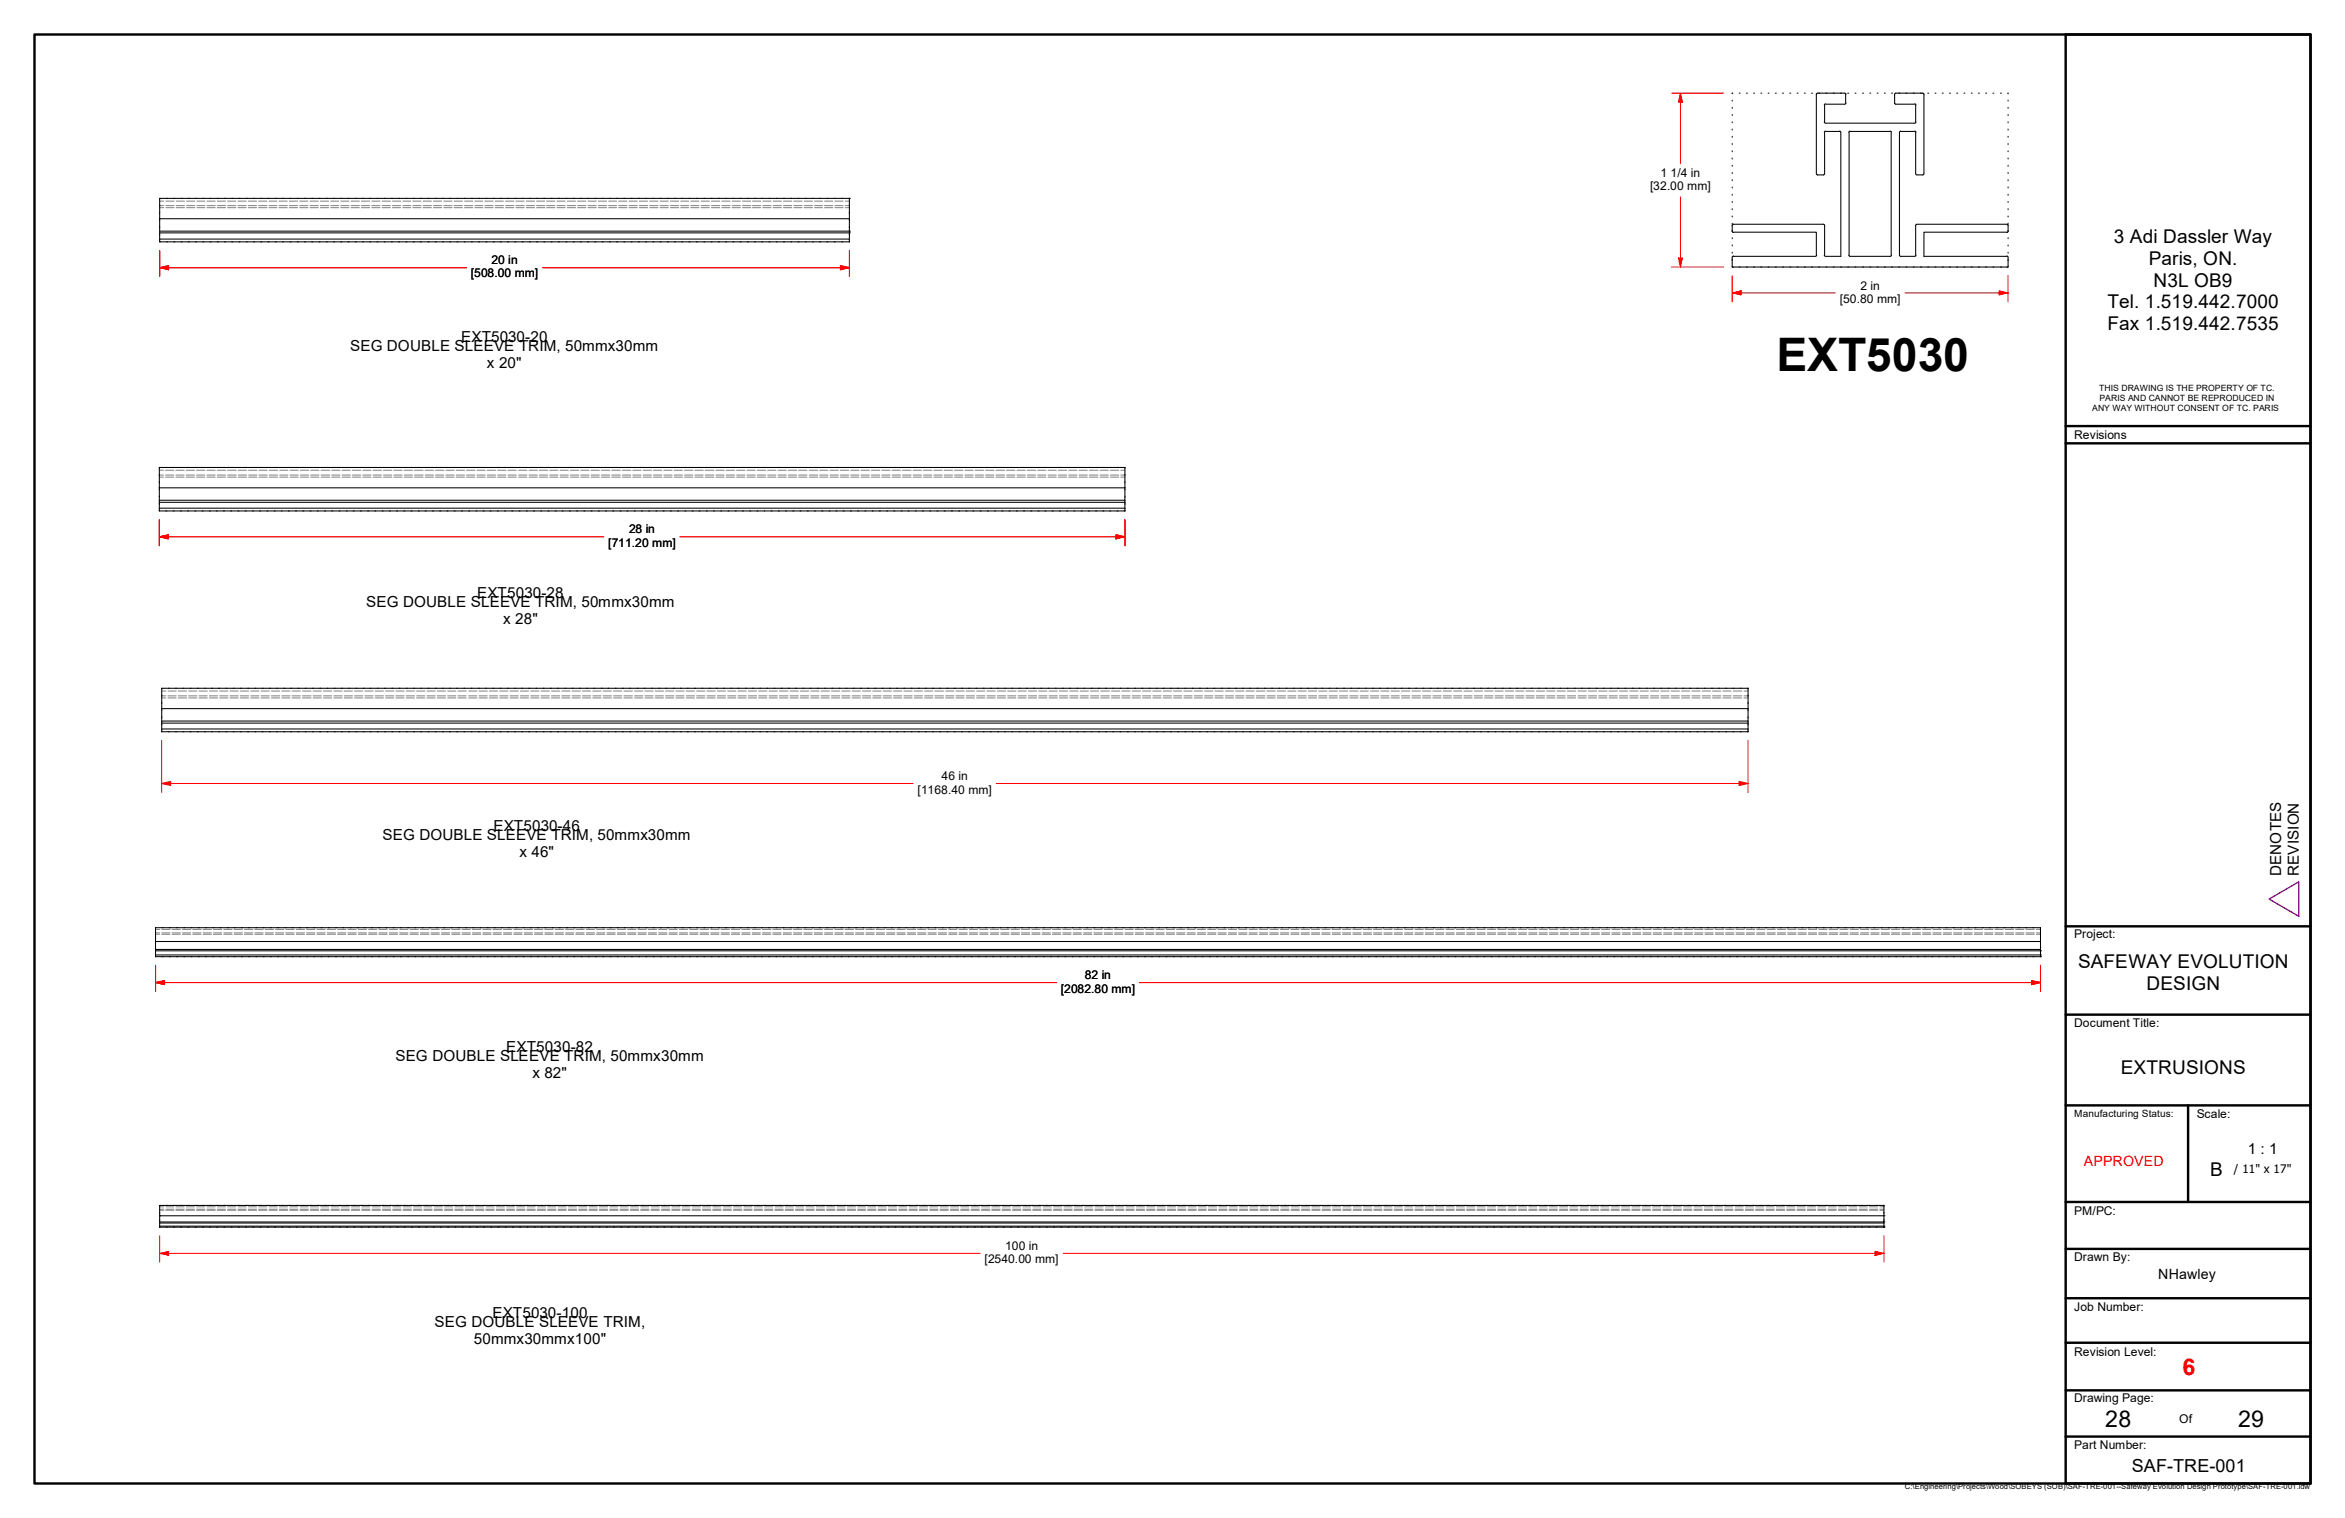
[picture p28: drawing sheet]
<svg xmlns="http://www.w3.org/2000/svg" width="432mm" height="279mm" viewBox="0 0 432 279" stroke-linecap="round" stroke-linejoin="round" font-family="sans-serif">
<defs><g id="words">
<text font-size="8.5" x="327.1" y="68.3">EXT5030</text>
<text font-size="4.3" fill="#f00" x="401.9" y="253">6</text>
<g font-size="4.3">
<text x="387.7" y="262.6">28</text>
<text x="412.1" y="262.6">29</text>
</g>
<g font-size="3.5">
<text x="389.3" y="44.8">3 Adi Dassler Way</text>
<text x="395.7" y="48.8">Paris, ON.</text>
<text x="396.6" y="52.8">N3L OB9</text>
<text x="388" y="56.8">Tel. 1.519.442.7000</text>
<text x="388" y="60.8">Fax 1.519.442.7535</text>
<text x="382.7" y="178.2">SAFEWAY EVOLUTION</text>
<text x="395.2" y="182.2">DESIGN</text>
<text x="390.5" y="197.6">EXTRUSIONS</text>
<text x="407" y="216.4">B</text>
</g>
<text font-size="3.3" x="392.6" y="271">SAF-TRE-001</text>
<g font-size="2.8">
<text x="64.5" y="64.5">SEG DOUBLE SLEEVE TRIM, 50mmx30mm</text>
<text x="84.9" y="62.9">EXT5030-20</text>
<text x="89.7" y="67.7">x 20&quot;</text>
<text x="67.4" y="111.6">SEG DOUBLE SLEEVE TRIM, 50mmx30mm</text>
<text x="87.9" y="110">EXT5030-28</text>
<text x="92.6" y="114.9">x 28&quot;</text>
<text x="70.4" y="154.6">SEG DOUBLE SLEEVE TRIM, 50mmx30mm</text>
<text x="90.9" y="153">EXT5030-46</text>
<text x="95.6" y="157.8">x 46&quot;</text>
<text x="420.1" y="161.2" transform="rotate(-90 420.1 161.2)">DENOTES</text>
<text x="423.3" y="161.2" transform="rotate(-90 423.3 161.2)">REVISION</text>
<text x="72.8" y="195.2">SEG DOUBLE SLEEVE TRIM, 50mmx30mm</text>
<text x="93.2" y="193.6">EXT5030-82</text>
<text x="98" y="198.4">x 82&quot;</text>
<text x="413.9" y="212.5">1 : 1</text>
<text x="80" y="244.2">SEG DOUBLE SLEEVE TRIM,</text>
<text x="90.7" y="242.5">EXT5030-100</text>
<text x="87.2" y="247.3">50mmx30mmx100&quot;</text>
</g>
<text font-size="2.6" fill="#f00" x="383.7" y="214.6">APPROVED</text>
<text font-size="2.6" x="397.4" y="235.5">NHawley</text>
<g font-size="2.2">
<text x="303.8" y="35">[32.00 mm]</text>
<text x="305.8" y="32.5">1</text>
<text x="307.6" y="32.5">1/4 in</text>
<text x="86.7" y="51.1">[508.00 mm]</text>
<text x="90.5" y="48.6">20 iin</text>
<text x="90.5" y="48.6">20 n</text>
<text x="342.6" y="53.3">2 in</text>
<text x="338.8" y="55.8">[50.80 mm]</text>
<text x="382" y="80.8">Revisions</text>
<text x="112" y="100.6">[711.20 mm]</text>
<text x="115.8" y="98.2">28 iin</text>
<text x="115.8" y="98.2">28 n</text>
<text x="173.4" y="143.6">46 in</text>
<text x="169" y="146">[1168.40 mm]</text>
<text x="382" y="172.6">Project:</text>
<text x="195.3" y="182.7">[2082.80 mm]</text>
<text x="199.8" y="180.2">82 iin</text>
<text x="199.8" y="180.2">82 n</text>
<text x="382" y="189.1">Document Title:</text>
<text x="404.5" y="205.9">Scale:</text>
<text x="411.4" y="215.8">/ 11&quot; x 17&quot;</text>
<text x="382" y="223.6">PM/PC:</text>
<text x="181.3" y="232.5">[2540.00 mm]</text>
<text x="185.1" y="230.1">100 in</text>
<text x="382" y="232">Drawn By:</text>
<text x="382" y="241.3">Job Number:</text>
<text x="382" y="249.5">Revision Level:</text>
<text x="382" y="258.1">Drawing Page:</text>
<text x="401.3" y="261.9">Of</text>
<text x="382" y="266.8">Part Number:</text>
</g>
<text font-size="1.8" x="382" y="205.5">Manufacturing Status:</text>
<g font-size="1.6">
<text x="385.3" y="75.6">ANY WAY WITHOUT CONSENT OF TC. PARIS</text>
<text x="386.5" y="72">THIS DRAWING IS THE PROPERTY OF TC.</text>
<text x="386.6" y="73.8">PARIS AND CANNOT BE REPRODUCED IN</text>
</g>
<text font-size="1.4" x="350.8" y="274.1">C:\Engineering\Projects\Wood\SOBEYS (SOB)\SAF-TRE-001--Safeway Evolution Design Prototype\SAF-TRE-001.idw</text>
</g></defs>
<!-- layer: Visible (ANSI) -->
<g fill="none" stroke="#000" stroke-width=".19">
<path d="M334.6 17.1h5.1M334.7 17.1l-.2 .3v14.5M336 19.4v3.1M336.1 19.1l-.2 .2M336.2 19.2h3.5M339.7 17.1l.2 .3M339.9 17.3v1.7M339.9 19l-.2 .2M352.6 19.1l.2 .2M352.7 19.4v3.1M354 17.1l.3 .3v14.5M354.1 17.1l-5.2 .1v1.9l3.7 .1"/>
<path d="M156.4 36.5h.1M156.4 36.5h-127v3.8M156.4 36.5v3.8M334.5 32l.2 .2M335.9 22.4l.2 .3M336 32l-.2 .2h-1.2M336 24.4v7.5M336.1 24.1l-.2 .3M336.2 22.7h16.4M336.2 24.2h2.6M338.7 24.1l.3 .3M339 24.4v22.8h-2.8"/>
<path d="M340.5 24.4v22.6M340.6 24.1l-.2 .3M340.7 24.2h7.3M348.1 24.1l.2 .3M348.2 24.4v22.6M349.8 24.4v22.6M349.9 24.2h2.7M350 24.1l-.2 .3M352.6 24.1l.2 .3M352.7 24.4v7.5M352.7 32l.3 .2M352.8 22.4l-.2 .3"/>
<path d="M353 32.2h1.1M354.3 32l-.3 .2M29.4 44h127v.5h-127zM29.4 42.9h127M29.4 40.3v3.7M29.4 40.3h127M156.4 42.5h.1M156.4 42.9h.1M156.4 40.3v2.2h-127M156.4 42.5v1.5M319 47.4v1.6l.2 .2M319 42.6l.2 .2"/>
<path d="M319.2 41.3h16.6l.2 .2v5.5M319.2 42.7h15.3v4.3M319.2 47.2h15.1M319.2 49.1h50.4M319.2 47.1l-.2 .2M319.2 41.3l-.2 .2v1M334.5 47l-.2 .2M335.9 47l.2 .2M340.4 47l.2 .2M348.3 47l-.2 .2h-7.4M349.8 47l.2 .2M349.9 47.2h2.7"/>
<path d="M352.8 47l-.2 .2M353 41.3l-.3 .2v5.5M353 41.3h16.6M369.5 47.1l.3 .2M369.5 41.3l.3 .2v1M369.6 42.7h-15.3v4.5h15.3M369.8 42.6l-.3 .2M369.8 47.4v1.6l-.3 .2M29.3 89.8h177.8M29.3 92.5v1M207.1 89.8v-3.8h-177.8v6.1M207.1 92.1v1.9h-177.8v-.5h177.8"/>
<path d="M207.1 89.8v2.3h-177.8v.4h177.8M29.8 130.4h292.1M29.8 133.1v1.1M321.9 130.4v-3.7h-292.1v6M321.9 132.7v2h-292.1v-.5h292.1M321.9 130.4v2.3h-292.1v.4h292.1M28.6 175.8h347.1M28.6 175h347.1M28.6 173.3h347.1M375.7 175h.1M375.7 175.8h.1M375.7 176.1h.1"/>
<path d="M375.7 173.3v-2.5h-347.1v4M375.7 173.3v1.5h-347.1v1.3h347.1M375.7 174.8v1.3M29.4 223.8h.1M29.4 223.8v-1.9h317.5v1.9M29.4 225.1v.8h317.5M29.4 225.7h317.5M29.4 223.8v1.3h317.5M29.4 223.8h317.5M346.9 224.9h.1M346.9 225.7h.1M346.9 225.9h.1"/>
<path d="M346.9 223.8h.1M346.9 223.8v1.1h-317.5M346.9 225.1v.8M346.9 224.9v.2"/>
</g>
<!-- layer: Hidden (ANSI) -->
<g fill="none" stroke="#808080" stroke-width=".18">
<path d="M29.4 37.8h.8M29.4 37h.8M29.4 38.2h.8M30.5 37.8h1.6M30.5 37h1.6M30.5 38.2h1.6M32.4 37.8h1.6M32.4 37h1.6M32.4 38.2h1.6M34.4 37.8h1.5M34.4 37h1.5M34.4 38.2h1.5"/>
<path d="M36.3 37.8h1.4M36.3 37h1.4M36.3 38.2h1.4M38.1 37.8h1.5M38.1 37h1.5M38.1 38.2h1.5M40 37.8h1.5M40 37h1.5M40 38.2h1.5M41.9 37.8h1.5M41.9 37h1.5M41.9 38.2h1.5"/>
<path d="M43.8 37.8h1.5M43.8 37h1.5M43.8 38.2h1.5M45.7 37.8h1.5M45.7 37h1.5M45.7 38.2h1.5M47.6 37.8h1.5M47.6 37h1.5M47.6 38.2h1.5M49.5 37.8h1.5M49.5 37h1.5M49.5 38.2h1.5"/>
<path d="M51.4 37.8h1.5M51.4 37h1.5M51.4 38.2h1.5M53.3 37.8h1.5M53.3 37h1.5M53.3 38.2h1.5M55.2 37.8h1.5M55.2 37h1.5M55.2 38.2h1.5M57.1 37.8h1.5M57.1 37h1.5M57.1 38.2h1.5"/>
<path d="M59 37.8h1.5M59 37h1.5M59 38.2h1.5M60.9 37.8h1.5M60.9 37h1.5M60.9 38.2h1.5M62.7 37.8h1.6M62.7 37h1.6M62.7 38.2h1.6M64.6 37.8h1.6M64.6 37h1.6M64.6 38.2h1.6"/>
<path d="M66.5 37.8h1.6M66.5 37h1.6M66.5 38.2h1.6M68.5 37.8h1.5M68.5 37h1.5M68.5 38.2h1.5M70.4 37.8h1.5M70.4 37h1.5M70.4 38.2h1.5M72.3 37.8h1.5M72.3 37h1.5M72.3 38.2h1.5"/>
<path d="M74.2 37.8h1.4M74.2 37h1.4M74.2 38.2h1.4M76 37.8h1.5M76 37h1.5M76 38.2h1.5M77.9 37.8h1.5M77.9 37h1.5M77.9 38.2h1.5M79.8 37.8h1.5M79.8 37h1.5M79.8 38.2h1.5"/>
<path d="M81.7 37.8h1.5M81.7 37h1.5M81.7 38.2h1.5M83.6 37.8h1.6M83.6 37h1.6M83.6 38.2h1.6M85.5 37.8h1.6M85.5 37h1.6M85.5 38.2h1.6M87.4 37.8h1.5M87.4 37h1.5M87.4 38.2h1.5"/>
<path d="M89.3 37.8h1.5M89.3 37h1.5M89.3 38.2h1.5M91.2 37.8h1.5M91.2 37h1.5M91.2 38.2h1.5M93.1 37.8h1.5M93.1 37h1.5M93.1 38.2h1.5M95 37.8h1.5M95 37h1.5M95 38.2h1.5"/>
<path d="M96.9 37.8h1.5M96.9 37h1.5M96.9 38.2h1.5M98.8 37.8h1.5M98.8 37h1.5M98.8 38.2h1.5M100.6 37.8h1.6M100.6 37h1.6M100.6 38.2h1.6M102.6 37.8h1.5M102.6 37h1.5M102.6 38.2h1.5"/>
<path d="M104.5 37.8h1.5M104.5 37h1.5M104.5 38.2h1.5M106.4 37.8h1.5M106.4 37h1.5M106.4 38.2h1.5M108.3 37.8h1.5M108.3 37h1.5M108.3 38.2h1.5M110.2 37.8h1.5M110.2 37h1.5M110.2 38.2h1.5"/>
<path d="M112.1 37.8h1.4M112.1 37h1.4M112.1 38.2h1.4M113.9 37.8h1.5M113.9 37h1.5M113.9 38.2h1.5M115.8 37.8h1.5M115.8 37h1.5M115.8 38.2h1.5M117.7 37.8h1.6M117.7 37h1.6M117.7 38.2h1.6"/>
<path d="M119.6 37.8h1.6M119.6 37h1.6M119.6 38.2h1.6M121.5 37.8h1.6M121.5 37h1.6M121.5 38.2h1.6M123.4 37.8h1.6M123.4 37h1.6M123.4 38.2h1.6M125.3 37.8h1.5M125.3 37h1.5M125.3 38.2h1.5"/>
<path d="M127.2 37.8h1.5M127.2 37h1.5M127.2 38.2h1.5M129.1 37.8h1.5M129.1 37h1.5M129.1 38.2h1.5M131 37.8h1.5M131 37h1.5M131 38.2h1.5M132.9 37.8h1.5M132.9 37h1.5M132.9 38.2h1.5"/>
<path d="M134.8 37.8h1.5M134.8 37h1.5M134.8 38.2h1.5M136.7 37.8h1.5M136.7 37h1.5M136.7 38.2h1.5M138.6 37.8h1.5M138.6 37h1.5M138.6 38.2h1.5M140.5 37.8h1.5M140.5 37h1.5M140.5 38.2h1.5"/>
<path d="M142.4 37.8h1.5M142.4 37h1.5M142.4 38.2h1.5M144.3 37.8h1.5M144.3 37h1.5M144.3 38.2h1.5M146.2 37.8h1.5M146.2 37h1.5M146.2 38.2h1.5M148.1 37.8h1.5M148.1 37h1.5M148.1 38.2h1.5"/>
<path d="M150 37.8h1.4M150 37h1.4M150 38.2h1.4M151.8 37.8h1.6M151.8 37h1.6M151.8 38.2h1.6M153.7 37.8h1.6M153.7 37h1.6M153.7 38.2h1.6M155.6 37.8h.8M155.6 37h.8M155.6 38.2h.8"/>
<path d="M29.3 87.4h.8M29.3 86.6h.8M29.3 87.8h.8M30.5 87.4h1.5M30.5 86.6h1.5M30.5 87.8h1.5M32.4 87.4h1.5M32.4 86.6h1.5M32.4 87.8h1.5M34.3 87.4h1.5M34.3 86.6h1.5M34.3 87.8h1.5"/>
<path d="M36.2 87.4h1.5M36.2 86.6h1.5M36.2 87.8h1.5M38.1 87.4h1.5M38.1 86.6h1.5M38.1 87.8h1.5M40 87.4h1.5M40 86.6h1.5M40 87.8h1.5M41.9 87.4h1.6M41.9 86.6h1.6M41.9 87.8h1.6"/>
<path d="M43.9 87.4h1.5M43.9 86.6h1.5M43.9 87.8h1.5M45.8 87.4h1.5M45.8 86.6h1.5M45.8 87.8h1.5M47.7 87.4h1.5M47.7 86.6h1.5M47.7 87.8h1.5M49.6 87.4h1.5M49.6 86.6h1.5M49.6 87.8h1.5"/>
<path d="M51.5 87.4h1.5M51.5 86.6h1.5M51.5 87.8h1.5M53.4 87.4h1.5M53.4 86.6h1.5M53.4 87.8h1.5M55.3 87.4h1.5M55.3 86.6h1.5M55.3 87.8h1.5M57.2 87.4h1.5M57.2 86.6h1.5M57.2 87.8h1.5"/>
<path d="M59.1 87.4h1.6M59.1 86.6h1.6M59.1 87.8h1.6M61.1 87.4h1.5M61.1 86.6h1.5M61.1 87.8h1.5M63 87.4h1.5M63 86.6h1.5M63 87.8h1.5M64.9 87.4h1.5M64.9 86.6h1.5M64.9 87.8h1.5"/>
<path d="M66.8 87.4h1.5M66.8 86.6h1.5M66.8 87.8h1.5M68.7 87.4h1.5M68.7 86.6h1.5M68.7 87.8h1.5M70.6 87.4h1.5M70.6 86.6h1.5M70.6 87.8h1.5M72.5 87.4h1.5M72.5 86.6h1.5M72.5 87.8h1.5"/>
<path d="M74.4 87.4h1.5M74.4 86.6h1.5M74.4 87.8h1.5M76.3 87.4h1.6M76.3 86.6h1.6M76.3 87.8h1.6M78.3 87.4h1.5M78.3 86.6h1.5M78.3 87.8h1.5M80.2 87.4h1.5M80.2 86.6h1.5M80.2 87.8h1.5"/>
<path d="M82.1 87.4h1.5M82.1 86.6h1.5M82.1 87.8h1.5M84 87.4h1.5M84 86.6h1.5M84 87.8h1.5M85.9 87.4h1.5M85.9 86.6h1.5M85.9 87.8h1.5M87.8 87.4h1.5M87.8 86.6h1.5M87.8 87.8h1.5"/>
<path d="M89.7 87.4h1.5M89.7 86.6h1.5M89.7 87.8h1.5M91.6 87.4h1.6M91.6 86.6h1.6M91.6 87.8h1.6M93.5 87.4h1.6M93.5 86.6h1.6M93.5 87.8h1.6M95.5 87.4h1.5M95.5 86.6h1.5M95.5 87.8h1.5"/>
<path d="M97.4 87.4h1.5M97.4 86.6h1.5M97.4 87.8h1.5M99.3 87.4h1.5M99.3 86.6h1.5M99.3 87.8h1.5M101.2 87.4h1.5M101.2 86.6h1.5M101.2 87.8h1.5M103.1 87.4h1.5M103.1 86.6h1.5M103.1 87.8h1.5"/>
<path d="M105 87.4h1.6M105 86.6h1.6M105 87.8h1.6M106.9 87.4h1.6M106.9 86.6h1.6M106.9 87.8h1.6M108.8 87.4h1.6M108.8 86.6h1.6M108.8 87.8h1.6M110.7 87.4h1.6M110.7 86.6h1.6M110.7 87.8h1.6"/>
<path d="M112.6 87.4h1.6M112.6 86.6h1.6M112.6 87.8h1.6M114.6 87.4h1.5M114.6 86.6h1.5M114.6 87.8h1.5M116.5 87.4h1.5M116.5 86.6h1.5M116.5 87.8h1.5M118.4 87.4h1.6M118.4 86.6h1.6M118.4 87.8h1.6"/>
<path d="M120.3 87.4h1.6M120.3 86.6h1.6M120.3 87.8h1.6M122.2 87.4h1.6M122.2 86.6h1.6M122.2 87.8h1.6M124.1 87.4h1.6M124.1 86.6h1.6M124.1 87.8h1.6M126 87.4h1.6M126 86.6h1.6M126 87.8h1.6"/>
<path d="M128 87.4h1.5M128 86.6h1.5M128 87.8h1.5M129.9 87.4h1.5M129.9 86.6h1.5M129.9 87.8h1.5M131.8 87.4h1.5M131.8 86.6h1.5M131.8 87.8h1.5M133.7 87.4h1.6M133.7 86.6h1.6M133.7 87.8h1.6"/>
<path d="M135.6 87.4h1.6M135.6 86.6h1.6M135.6 87.8h1.6M137.5 87.4h1.6M137.5 86.6h1.6M137.5 87.8h1.6M139.4 87.4h1.6M139.4 86.6h1.6M139.4 87.8h1.6M141.4 87.4h1.5M141.4 86.6h1.5M141.4 87.8h1.5"/>
<path d="M143.3 87.4h1.5M143.3 86.6h1.5M143.3 87.8h1.5M145.2 87.4h1.5M145.2 86.6h1.5M145.2 87.8h1.5M147.1 87.4h1.5M147.1 86.6h1.5M147.1 87.8h1.5M149 87.4h1.6M149 86.6h1.6M149 87.8h1.6"/>
<path d="M150.9 87.4h1.6M150.9 86.6h1.6M150.9 87.8h1.6M152.8 87.4h1.6M152.8 86.6h1.6M152.8 87.8h1.6M154.7 87.4h1.6M154.7 86.6h1.6M154.7 87.8h1.6M156.7 87.4h1.5M156.7 86.6h1.5M156.7 87.8h1.5"/>
<path d="M158.6 87.4h1.5M158.6 86.6h1.5M158.6 87.8h1.5M160.5 87.4h1.5M160.5 86.6h1.5M160.5 87.8h1.5M162.4 87.4h1.5M162.4 86.6h1.5M162.4 87.8h1.5M164.3 87.4h1.5M164.3 86.6h1.5M164.3 87.8h1.5"/>
<path d="M166.2 87.4h1.6M166.2 86.6h1.6M166.2 87.8h1.6M168.1 87.4h1.6M168.1 86.6h1.6M168.1 87.8h1.6M170.1 87.4h1.5M170.1 86.6h1.5M170.1 87.8h1.5M172 87.4h1.5M172 86.6h1.5M172 87.8h1.5"/>
<path d="M173.9 87.4h1.5M173.9 86.6h1.5M173.9 87.8h1.5M175.8 87.4h1.5M175.8 86.6h1.5M175.8 87.8h1.5M177.7 87.4h1.5M177.7 86.6h1.5M177.7 87.8h1.5M179.6 87.4h1.5M179.6 86.6h1.5M179.6 87.8h1.5"/>
<path d="M181.5 87.4h1.5M181.5 86.6h1.5M181.5 87.8h1.5M183.4 87.4h1.6M183.4 86.6h1.6M183.4 87.8h1.6M185.4 87.4h1.5M185.4 86.6h1.5M185.4 87.8h1.5M187.3 87.4h1.5M187.3 86.6h1.5M187.3 87.8h1.5"/>
<path d="M189.2 87.4h1.5M189.2 86.6h1.5M189.2 87.8h1.5M191.1 87.4h1.5M191.1 86.6h1.5M191.1 87.8h1.5M193 87.4h1.5M193 86.6h1.5M193 87.8h1.5M194.9 87.4h1.5M194.9 86.6h1.5M194.9 87.8h1.5"/>
<path d="M196.8 87.4h1.5M196.8 86.6h1.5M196.8 87.8h1.5M198.7 87.4h1.5M198.7 86.6h1.5M198.7 87.8h1.5M200.6 87.4h1.6M200.6 86.6h1.6M200.6 87.8h1.6M202.6 87.4h1.5M202.6 86.6h1.5M202.6 87.8h1.5"/>
<path d="M204.5 87.4h1.5M204.5 86.6h1.5M204.5 87.8h1.5M206.4 87.4h.7M206.4 86.6h.7M206.4 87.8h.7M29.8 128.1h.7M29.8 127.2h.7M29.8 128.5h.7M30.9 128.1h1.5M30.9 127.2h1.5M30.9 128.5h1.5"/>
<path d="M32.8 128.1h1.6M32.8 127.2h1.6M32.8 128.5h1.6M34.7 128.1h1.6M34.7 127.2h1.6M34.7 128.5h1.6M36.6 128.1h1.6M36.6 127.2h1.6M36.6 128.5h1.6M38.5 128.1h1.6M38.5 127.2h1.6M38.5 128.5h1.6"/>
<path d="M40.4 128.1h1.6M40.4 127.2h1.6M40.4 128.5h1.6M42.4 128.1h1.5M42.4 127.2h1.5M42.4 128.5h1.5M44.3 128.1h1.5M44.3 127.2h1.5M44.3 128.5h1.5M46.2 128.1h1.5M46.2 127.2h1.5M46.2 128.5h1.5"/>
<path d="M48.1 128.1h1.5M48.1 127.2h1.5M48.1 128.5h1.5M50 128.1h1.5M50 127.2h1.5M50 128.5h1.5M51.9 128.1h1.5M51.9 127.2h1.5M51.9 128.5h1.5M53.8 128.1h1.5M53.8 127.2h1.5M53.8 128.5h1.5"/>
<path d="M55.7 128.1h1.6M55.7 127.2h1.6M55.7 128.5h1.6M57.7 128.1h1.5M57.7 127.2h1.5M57.7 128.5h1.5M59.6 128.1h1.5M59.6 127.2h1.5M59.6 128.5h1.5M61.5 128.1h1.5M61.5 127.2h1.5M61.5 128.5h1.5"/>
<path d="M63.4 128.1h1.5M63.4 127.2h1.5M63.4 128.5h1.5M65.3 128.1h1.5M65.3 127.2h1.5M65.3 128.5h1.5M67.2 128.1h1.5M67.2 127.2h1.5M67.2 128.5h1.5M69.1 128.1h1.5M69.1 127.2h1.5M69.1 128.5h1.5"/>
<path d="M71 128.1h1.5M71 127.2h1.5M71 128.5h1.5M72.9 128.1h1.5M72.9 127.2h1.5M72.9 128.5h1.5M74.8 128.1h1.5M74.8 127.2h1.5M74.8 128.5h1.5M76.7 128.1h1.5M76.7 127.2h1.5M76.7 128.5h1.5"/>
<path d="M78.6 128.1h1.5M78.6 127.2h1.5M78.6 128.5h1.5M80.5 128.1h1.5M80.5 127.2h1.5M80.5 128.5h1.5M82.4 128.1h1.5M82.4 127.2h1.5M82.4 128.5h1.5M84.3 128.1h1.6M84.3 127.2h1.6M84.3 128.5h1.6"/>
<path d="M86.3 128.1h1.5M86.3 127.2h1.5M86.3 128.5h1.5M88.2 128.1h1.5M88.2 127.2h1.5M88.2 128.5h1.5M90.1 128.1h1.5M90.1 127.2h1.5M90.1 128.5h1.5M92 128.1h1.5M92 127.2h1.5M92 128.5h1.5"/>
<path d="M93.9 128.1h1.5M93.9 127.2h1.5M93.9 128.5h1.5M95.8 128.1h1.5M95.8 127.2h1.5M95.8 128.5h1.5M97.7 128.1h1.6M97.7 127.2h1.6M97.7 128.5h1.6M99.6 128.1h1.6M99.6 127.2h1.6M99.6 128.5h1.6"/>
<path d="M101.5 128.1h1.6M101.5 127.2h1.6M101.5 128.5h1.6M103.4 128.1h1.6M103.4 127.2h1.6M103.4 128.5h1.6M105.3 128.1h1.6M105.3 127.2h1.6M105.3 128.5h1.6M107.3 128.1h1.5M107.3 127.2h1.5M107.3 128.5h1.5"/>
<path d="M109.2 128.1h1.5M109.2 127.2h1.5M109.2 128.5h1.5M111.1 128.1h1.5M111.1 127.2h1.5M111.1 128.5h1.5M113 128.1h1.5M113 127.2h1.5M113 128.5h1.5M114.9 128.1h1.6M114.9 127.2h1.6M114.9 128.5h1.6"/>
<path d="M116.8 128.1h1.6M116.8 127.2h1.6M116.8 128.5h1.6M118.7 128.1h1.6M118.7 127.2h1.6M118.7 128.5h1.6M120.6 128.1h1.6M120.6 127.2h1.6M120.6 128.5h1.6M122.6 128.1h1.5M122.6 127.2h1.5M122.6 128.5h1.5"/>
<path d="M124.5 128.1h1.5M124.5 127.2h1.5M124.5 128.5h1.5M126.4 128.1h1.5M126.4 127.2h1.5M126.4 128.5h1.5M128.3 128.1h1.5M128.3 127.2h1.5M128.3 128.5h1.5M130.2 128.1h1.5M130.2 127.2h1.5M130.2 128.5h1.5"/>
<path d="M132.1 128.1h1.5M132.1 127.2h1.5M132.1 128.5h1.5M134 128.1h1.5M134 127.2h1.5M134 128.5h1.5M135.9 128.1h1.5M135.9 127.2h1.5M135.9 128.5h1.5M137.8 128.1h1.5M137.8 127.2h1.5M137.8 128.5h1.5"/>
<path d="M139.7 128.1h1.5M139.7 127.2h1.5M139.7 128.5h1.5M141.6 128.1h1.5M141.6 127.2h1.5M141.6 128.5h1.5M143.5 128.1h1.6M143.5 127.2h1.6M143.5 128.5h1.6M145.5 128.1h1.5M145.5 127.2h1.5M145.5 128.5h1.5"/>
<path d="M147.4 128.1h1.5M147.4 127.2h1.5M147.4 128.5h1.5M149.3 128.1h1.5M149.3 127.2h1.5M149.3 128.5h1.5M151.2 128.1h1.5M151.2 127.2h1.5M151.2 128.5h1.5M153.1 128.1h1.5M153.1 127.2h1.5M153.1 128.5h1.5"/>
<path d="M155 128.1h1.5M155 127.2h1.5M155 128.5h1.5M156.9 128.1h1.5M156.9 127.2h1.5M156.9 128.5h1.5M158.8 128.1h1.5M158.8 127.2h1.5M158.8 128.5h1.5M160.7 128.1h1.5M160.7 127.2h1.5M160.7 128.5h1.5"/>
<path d="M162.6 128.1h1.5M162.6 127.2h1.5M162.6 128.5h1.5M164.5 128.1h1.6M164.5 127.2h1.6M164.5 128.5h1.6M166.4 128.1h1.6M166.4 127.2h1.6M166.4 128.5h1.6M168.3 128.1h1.6M168.3 127.2h1.6M168.3 128.5h1.6"/>
<path d="M170.2 128.1h1.6M170.2 127.2h1.6M170.2 128.5h1.6M172.1 128.1h1.6M172.1 127.2h1.6M172.1 128.5h1.6M174.1 128.1h1.5M174.1 127.2h1.5M174.1 128.5h1.5M176 128.1h1.5M176 127.2h1.5M176 128.5h1.5"/>
<path d="M177.9 128.1h1.6M177.9 127.2h1.6M177.9 128.5h1.6M179.8 128.1h1.6M179.8 127.2h1.6M179.8 128.5h1.6M181.7 128.1h1.6M181.7 127.2h1.6M181.7 128.5h1.6M183.6 128.1h1.6M183.6 127.2h1.6M183.6 128.5h1.6"/>
<path d="M185.5 128.1h1.6M185.5 127.2h1.6M185.5 128.5h1.6M187.5 128.1h1.5M187.5 127.2h1.5M187.5 128.5h1.5M189.4 128.1h1.5M189.4 127.2h1.5M189.4 128.5h1.5M191.3 128.1h1.5M191.3 127.2h1.5M191.3 128.5h1.5"/>
<path d="M193.2 128.1h1.5M193.2 127.2h1.5M193.2 128.5h1.5M195.1 128.1h1.5M195.1 127.2h1.5M195.1 128.5h1.5M197 128.1h1.5M197 127.2h1.5M197 128.5h1.5M198.9 128.1h1.5M198.9 127.2h1.5M198.9 128.5h1.5"/>
<path d="M200.8 128.1h1.5M200.8 127.2h1.5M200.8 128.5h1.5M202.7 128.1h1.6M202.7 127.2h1.6M202.7 128.5h1.6M204.7 128.1h1.5M204.7 127.2h1.5M204.7 128.5h1.5M206.6 128.1h1.5M206.6 127.2h1.5M206.6 128.5h1.5"/>
<path d="M208.5 128.1h1.5M208.5 127.2h1.5M208.5 128.5h1.5M210.4 128.1h1.5M210.4 127.2h1.5M210.4 128.5h1.5M212.3 128.1h1.5M212.3 127.2h1.5M212.3 128.5h1.5M214.2 128.1h1.5M214.2 127.2h1.5M214.2 128.5h1.5"/>
<path d="M216.1 128.1h1.5M216.1 127.2h1.5M216.1 128.5h1.5M218 128.1h1.5M218 127.2h1.5M218 128.5h1.5M219.9 128.1h1.5M219.9 127.2h1.5M219.9 128.5h1.5M221.8 128.1h1.5M221.8 127.2h1.5M221.8 128.5h1.5"/>
<path d="M223.7 128.1h1.5M223.7 127.2h1.5M223.7 128.5h1.5M225.6 128.1h1.5M225.6 127.2h1.5M225.6 128.5h1.5M227.5 128.1h1.5M227.5 127.2h1.5M227.5 128.5h1.5M229.4 128.1h1.5M229.4 127.2h1.5M229.4 128.5h1.5"/>
<path d="M231.3 128.1h1.6M231.3 127.2h1.6M231.3 128.5h1.6M233.3 128.1h1.5M233.3 127.2h1.5M233.3 128.5h1.5M235.2 128.1h1.5M235.2 127.2h1.5M235.2 128.5h1.5M237.1 128.1h1.5M237.1 127.2h1.5M237.1 128.5h1.5"/>
<path d="M239 128.1h1.5M239 127.2h1.5M239 128.5h1.5M240.9 128.1h1.5M240.9 127.2h1.5M240.9 128.5h1.5M242.8 128.1h1.5M242.8 127.2h1.5M242.8 128.5h1.5M244.7 128.1h1.6M244.7 127.2h1.6M244.7 128.5h1.6"/>
<path d="M246.6 128.1h1.6M246.6 127.2h1.6M246.6 128.5h1.6M248.5 128.1h1.6M248.5 127.2h1.6M248.5 128.5h1.6M250.4 128.1h1.6M250.4 127.2h1.6M250.4 128.5h1.6M252.3 128.1h1.6M252.3 127.2h1.6M252.3 128.5h1.6"/>
<path d="M254.3 128.1h1.5M254.3 127.2h1.5M254.3 128.5h1.5M256.2 128.1h1.5M256.2 127.2h1.5M256.2 128.5h1.5M258.1 128.1h1.5M258.1 127.2h1.5M258.1 128.5h1.5M260 128.1h1.6M260 127.2h1.6M260 128.5h1.6"/>
<path d="M261.9 128.1h1.6M261.9 127.2h1.6M261.9 128.5h1.6M263.8 128.1h1.6M263.8 127.2h1.6M263.8 128.5h1.6M265.7 128.1h1.6M265.7 127.2h1.6M265.7 128.5h1.6M267.7 128.1h1.5M267.7 127.2h1.5M267.7 128.5h1.5"/>
<path d="M269.6 128.1h1.5M269.6 127.2h1.5M269.6 128.5h1.5M271.5 128.1h1.5M271.5 127.2h1.5M271.5 128.5h1.5M273.4 128.1h1.5M273.4 127.2h1.5M273.4 128.5h1.5M275.3 128.1h1.5M275.3 127.2h1.5M275.3 128.5h1.5"/>
<path d="M277.2 128.1h1.5M277.2 127.2h1.5M277.2 128.5h1.5M279.1 128.1h1.5M279.1 127.2h1.5M279.1 128.5h1.5M281 128.1h1.5M281 127.2h1.5M281 128.5h1.5M282.9 128.1h1.5M282.9 127.2h1.5M282.9 128.5h1.5"/>
<path d="M284.8 128.1h1.5M284.8 127.2h1.5M284.8 128.5h1.5M286.7 128.1h1.5M286.7 127.2h1.5M286.7 128.5h1.5M288.6 128.1h1.5M288.6 127.2h1.5M288.6 128.5h1.5M290.6 128.1h1.5M290.6 127.2h1.5M290.6 128.5h1.5"/>
<path d="M292.5 128.1h1.5M292.5 127.2h1.5M292.5 128.5h1.5M294.4 128.1h1.5M294.4 127.2h1.5M294.4 128.5h1.5M296.3 128.1h1.5M296.3 127.2h1.5M296.3 128.5h1.5M298.2 128.1h1.5M298.2 127.2h1.5M298.2 128.5h1.5"/>
<path d="M300.1 128.1h1.5M300.1 127.2h1.5M300.1 128.5h1.5M302 128.1h1.5M302 127.2h1.5M302 128.5h1.5M303.9 128.1h1.5M303.9 127.2h1.5M303.9 128.5h1.5M305.8 128.1h1.5M305.8 127.2h1.5M305.8 128.5h1.5"/>
<path d="M307.7 128.1h1.5M307.7 127.2h1.5M307.7 128.5h1.5M309.6 128.1h1.5M309.6 127.2h1.5M309.6 128.5h1.5M311.5 128.1h1.6M311.5 127.2h1.6M311.5 128.5h1.6M313.4 128.1h1.6M313.4 127.2h1.6M313.4 128.5h1.6"/>
<path d="M315.3 128.1h1.6M315.3 127.2h1.6M315.3 128.5h1.6M317.2 128.1h1.6M317.2 127.2h1.6M317.2 128.5h1.6M319.2 128.1h1.5M319.2 127.2h1.5M319.2 128.5h1.5M321.1 128.1h.8M321.1 127.2h.8M321.1 128.5h.8"/>
<path d="M28.6 171.7h.8M28.6 171.1h.8M28.6 172h.8M29.8 171.7h1.5M29.8 171.1h1.5M29.8 172h1.5M31.7 171.7h1.5M31.7 171.1h1.5M31.7 172h1.5M33.6 171.7h1.5M33.6 171.1h1.5M33.6 172h1.5"/>
<path d="M35.5 171.7h1.5M35.5 171.1h1.5M35.5 172h1.5M37.4 171.7h1.5M37.4 171.1h1.5M37.4 172h1.5M39.3 171.7h1.5M39.3 171.1h1.5M39.3 172h1.5M41.2 171.7h1.5M41.2 171.1h1.5M41.2 172h1.5"/>
<path d="M43.1 171.7h1.5M43.1 171.1h1.5M43.1 172h1.5M45 171.7h1.5M45 171.1h1.5M45 172h1.5M46.9 171.7h1.6M46.9 171.1h1.6M46.9 172h1.6M48.8 171.7h1.6M48.8 171.1h1.6M48.8 172h1.6"/>
<path d="M50.7 171.7h1.6M50.7 171.1h1.6M50.7 172h1.6M52.6 171.7h1.6M52.6 171.1h1.6M52.6 172h1.6M54.5 171.7h1.6M54.5 171.1h1.6M54.5 172h1.6M56.5 171.7h1.5M56.5 171.1h1.5M56.5 172h1.5"/>
<path d="M58.4 171.7h1.5M58.4 171.1h1.5M58.4 172h1.5M60.3 171.7h1.5M60.3 171.1h1.5M60.3 172h1.5M62.2 171.7h1.5M62.2 171.1h1.5M62.2 172h1.5M64.1 171.7h1.5M64.1 171.1h1.5M64.1 172h1.5"/>
<path d="M66 171.7h1.5M66 171.1h1.5M66 172h1.5M67.9 171.7h1.5M67.9 171.1h1.5M67.9 172h1.5M69.8 171.7h1.5M69.8 171.1h1.5M69.8 172h1.5M71.7 171.7h1.5M71.7 171.1h1.5M71.7 172h1.5"/>
<path d="M73.6 171.7h1.5M73.6 171.1h1.5M73.6 172h1.5M75.5 171.7h1.5M75.5 171.1h1.5M75.5 172h1.5M77.4 171.7h1.6M77.4 171.1h1.6M77.4 172h1.6M79.4 171.7h1.5M79.4 171.1h1.5M79.4 172h1.5"/>
<path d="M81.3 171.7h1.5M81.3 171.1h1.5M81.3 172h1.5M83.2 171.7h1.5M83.2 171.1h1.5M83.2 172h1.5M85.1 171.7h1.5M85.1 171.1h1.5M85.1 172h1.5M87 171.7h1.5M87 171.1h1.5M87 172h1.5"/>
<path d="M88.9 171.7h1.5M88.9 171.1h1.5M88.9 172h1.5M90.8 171.7h1.5M90.8 171.1h1.5M90.8 172h1.5M92.7 171.7h1.5M92.7 171.1h1.5M92.7 172h1.5M94.6 171.7h1.5M94.6 171.1h1.5M94.6 172h1.5"/>
<path d="M96.5 171.7h1.5M96.5 171.1h1.5M96.5 172h1.5M98.4 171.7h1.5M98.4 171.1h1.5M98.4 172h1.5M100.3 171.7h1.6M100.3 171.1h1.6M100.3 172h1.6M102.2 171.7h1.6M102.2 171.1h1.6M102.2 172h1.6"/>
<path d="M104.1 171.7h1.6M104.1 171.1h1.6M104.1 172h1.6M106 171.7h1.6M106 171.1h1.6M106 172h1.6M107.9 171.7h1.6M107.9 171.1h1.6M107.9 172h1.6M109.9 171.7h1.5M109.9 171.1h1.5M109.9 172h1.5"/>
<path d="M111.8 171.7h1.5M111.8 171.1h1.5M111.8 172h1.5M113.7 171.7h1.5M113.7 171.1h1.5M113.7 172h1.5M115.6 171.7h1.5M115.6 171.1h1.5M115.6 172h1.5M117.5 171.7h1.5M117.5 171.1h1.5M117.5 172h1.5"/>
<path d="M119.4 171.7h1.5M119.4 171.1h1.5M119.4 172h1.5M121.3 171.7h1.5M121.3 171.1h1.5M121.3 172h1.5M123.2 171.7h1.5M123.2 171.1h1.5M123.2 172h1.5M125.1 171.7h1.5M125.1 171.1h1.5M125.1 172h1.5"/>
<path d="M127 171.7h1.5M127 171.1h1.5M127 172h1.5M128.9 171.7h1.6M128.9 171.1h1.6M128.9 172h1.6M130.9 171.7h1.5M130.9 171.1h1.5M130.9 172h1.5M132.8 171.7h1.5M132.8 171.1h1.5M132.8 172h1.5"/>
<path d="M134.7 171.7h1.5M134.7 171.1h1.5M134.7 172h1.5M136.6 171.7h1.5M136.6 171.1h1.5M136.6 172h1.5M138.5 171.7h1.5M138.5 171.1h1.5M138.5 172h1.5M140.4 171.7h1.5M140.4 171.1h1.5M140.4 172h1.5"/>
<path d="M142.3 171.7h1.5M142.3 171.1h1.5M142.3 172h1.5M144.2 171.7h1.5M144.2 171.1h1.5M144.2 172h1.5M146.1 171.7h1.5M146.1 171.1h1.5M146.1 172h1.5M148 171.7h1.5M148 171.1h1.5M148 172h1.5"/>
<path d="M149.9 171.7h1.5M149.9 171.1h1.5M149.9 172h1.5M151.8 171.7h1.6M151.8 171.1h1.6M151.8 172h1.6M153.7 171.7h1.6M153.7 171.1h1.6M153.7 172h1.6M155.6 171.7h1.6M155.6 171.1h1.6M155.6 172h1.6"/>
<path d="M157.5 171.7h1.6M157.5 171.1h1.6M157.5 172h1.6M159.4 171.7h1.6M159.4 171.1h1.6M159.4 172h1.6M161.4 171.7h1.5M161.4 171.1h1.5M161.4 172h1.5M163.3 171.7h1.5M163.3 171.1h1.5M163.3 172h1.5"/>
<path d="M165.2 171.7h1.5M165.2 171.1h1.5M165.2 172h1.5M167.1 171.7h1.5M167.1 171.1h1.5M167.1 172h1.5M169 171.7h1.5M169 171.1h1.5M169 172h1.5M170.9 171.7h1.5M170.9 171.1h1.5M170.9 172h1.5"/>
<path d="M172.8 171.7h1.5M172.8 171.1h1.5M172.8 172h1.5M174.7 171.7h1.5M174.7 171.1h1.5M174.7 172h1.5M176.6 171.7h1.5M176.6 171.1h1.5M176.6 172h1.5M178.5 171.7h1.5M178.5 171.1h1.5M178.5 172h1.5"/>
<path d="M180.4 171.7h1.5M180.4 171.1h1.5M180.4 172h1.5M182.4 171.7h1.5M182.4 171.1h1.5M182.4 172h1.5M184.3 171.7h1.5M184.3 171.1h1.5M184.3 172h1.5M186.2 171.7h1.5M186.2 171.1h1.5M186.2 172h1.5"/>
<path d="M188.1 171.7h1.5M188.1 171.1h1.5M188.1 172h1.5M190 171.7h1.5M190 171.1h1.5M190 172h1.5M191.9 171.7h1.5M191.9 171.1h1.5M191.9 172h1.5M193.8 171.7h1.5M193.8 171.1h1.5M193.8 172h1.5"/>
<path d="M195.7 171.7h1.5M195.7 171.1h1.5M195.7 172h1.5M197.6 171.7h1.5M197.6 171.1h1.5M197.6 172h1.5M199.5 171.7h1.5M199.5 171.1h1.5M199.5 172h1.5M201.4 171.7h1.5M201.4 171.1h1.5M201.4 172h1.5"/>
<path d="M203.3 171.7h1.6M203.3 171.1h1.6M203.3 172h1.6M205.2 171.7h1.6M205.2 171.1h1.6M205.2 172h1.6M207.1 171.7h1.6M207.1 171.1h1.6M207.1 172h1.6M209 171.7h1.6M209 171.1h1.6M209 172h1.6"/>
<path d="M210.9 171.7h1.6M210.9 171.1h1.6M210.9 172h1.6M212.9 171.7h1.5M212.9 171.1h1.5M212.9 172h1.5M214.8 171.7h1.5M214.8 171.1h1.5M214.8 172h1.5M216.7 171.7h1.5M216.7 171.1h1.5M216.7 172h1.5"/>
<path d="M218.6 171.7h1.5M218.6 171.1h1.5M218.6 172h1.5M220.5 171.7h1.5M220.5 171.1h1.5M220.5 172h1.5M222.4 171.7h1.5M222.4 171.1h1.5M222.4 172h1.5M224.3 171.7h1.5M224.3 171.1h1.5M224.3 172h1.5"/>
<path d="M226.2 171.7h1.5M226.2 171.1h1.5M226.2 172h1.5M228.1 171.7h1.5M228.1 171.1h1.5M228.1 172h1.5M230 171.7h1.5M230 171.1h1.5M230 172h1.5M231.9 171.7h1.5M231.9 171.1h1.5M231.9 172h1.5"/>
<path d="M233.8 171.7h1.6M233.8 171.1h1.6M233.8 172h1.6M235.8 171.7h1.5M235.8 171.1h1.5M235.8 172h1.5M237.7 171.7h1.5M237.7 171.1h1.5M237.7 172h1.5M239.6 171.7h1.5M239.6 171.1h1.5M239.6 172h1.5"/>
<path d="M241.5 171.7h1.5M241.5 171.1h1.5M241.5 172h1.5M243.4 171.7h1.5M243.4 171.1h1.5M243.4 172h1.5M245.3 171.7h1.5M245.3 171.1h1.5M245.3 172h1.5M247.2 171.7h1.5M247.2 171.1h1.5M247.2 172h1.5"/>
<path d="M249.1 171.7h1.5M249.1 171.1h1.5M249.1 172h1.5M251 171.7h1.5M251 171.1h1.5M251 172h1.5M252.9 171.7h1.5M252.9 171.1h1.5M252.9 172h1.5M254.8 171.7h1.5M254.8 171.1h1.5M254.8 172h1.5"/>
<path d="M256.7 171.7h1.6M256.7 171.1h1.6M256.7 172h1.6M258.6 171.7h1.6M258.6 171.1h1.6M258.6 172h1.6M260.5 171.7h1.6M260.5 171.1h1.6M260.5 172h1.6M262.4 171.7h1.6M262.4 171.1h1.6M262.4 172h1.6"/>
<path d="M264.4 171.7h1.5M264.4 171.1h1.5M264.4 172h1.5M266.3 171.7h1.5M266.3 171.1h1.5M266.3 172h1.5M268.2 171.7h1.5M268.2 171.1h1.5M268.2 172h1.5M270.1 171.7h1.5M270.1 171.1h1.5M270.1 172h1.5"/>
<path d="M272 171.7h1.5M272 171.1h1.5M272 172h1.5M273.9 171.7h1.5M273.9 171.1h1.5M273.9 172h1.5M275.8 171.7h1.5M275.8 171.1h1.5M275.8 172h1.5M277.7 171.7h1.5M277.7 171.1h1.5M277.7 172h1.5"/>
<path d="M279.6 171.7h1.5M279.6 171.1h1.5M279.6 172h1.5M281.5 171.7h1.5M281.5 171.1h1.5M281.5 172h1.5M283.4 171.7h1.5M283.4 171.1h1.5M283.4 172h1.5M285.3 171.7h1.6M285.3 171.1h1.6M285.3 172h1.6"/>
<path d="M287.3 171.7h1.5M287.3 171.1h1.5M287.3 172h1.5M289.2 171.7h1.5M289.2 171.1h1.5M289.2 172h1.5M291.1 171.7h1.5M291.1 171.1h1.5M291.1 172h1.5M293 171.7h1.5M293 171.1h1.5M293 172h1.5"/>
<path d="M294.9 171.7h1.5M294.9 171.1h1.5M294.9 172h1.5M296.8 171.7h1.5M296.8 171.1h1.5M296.8 172h1.5M298.7 171.7h1.5M298.7 171.1h1.5M298.7 172h1.5M300.6 171.7h1.5M300.6 171.1h1.5M300.6 172h1.5"/>
<path d="M302.5 171.7h1.5M302.5 171.1h1.5M302.5 172h1.5M304.4 171.7h1.5M304.4 171.1h1.5M304.4 172h1.5M306.3 171.7h1.5M306.3 171.1h1.5M306.3 172h1.5M308.2 171.7h1.6M308.2 171.1h1.6M308.2 172h1.6"/>
<path d="M310.1 171.7h1.6M310.1 171.1h1.6M310.1 172h1.6M312 171.7h1.6M312 171.1h1.6M312 172h1.6M313.9 171.7h1.6M313.9 171.1h1.6M313.9 172h1.6M315.8 171.7h1.6M315.8 171.1h1.6M315.8 172h1.6"/>
<path d="M317.8 171.7h1.5M317.8 171.1h1.5M317.8 172h1.5M319.7 171.7h1.5M319.7 171.1h1.5M319.7 172h1.5M321.6 171.7h1.5M321.6 171.1h1.5M321.6 172h1.5M323.5 171.7h1.5M323.5 171.1h1.5M323.5 172h1.5"/>
<path d="M325.4 171.7h1.5M325.4 171.1h1.5M325.4 172h1.5M327.3 171.7h1.5M327.3 171.1h1.5M327.3 172h1.5M329.2 171.7h1.5M329.2 171.1h1.5M329.2 172h1.5M331.1 171.7h1.5M331.1 171.1h1.5M331.1 172h1.5"/>
<path d="M333 171.7h1.5M333 171.1h1.5M333 172h1.5M334.9 171.7h1.5M334.9 171.1h1.5M334.9 172h1.5M336.8 171.7h1.6M336.8 171.1h1.6M336.8 172h1.6M338.8 171.7h1.5M338.8 171.1h1.5M338.8 172h1.5"/>
<path d="M340.7 171.7h1.5M340.7 171.1h1.5M340.7 172h1.5M342.6 171.7h1.5M342.6 171.1h1.5M342.6 172h1.5M344.5 171.7h1.5M344.5 171.1h1.5M344.5 172h1.5M346.4 171.7h1.5M346.4 171.1h1.5M346.4 172h1.5"/>
<path d="M348.3 171.7h1.5M348.3 171.1h1.5M348.3 172h1.5M350.2 171.7h1.5M350.2 171.1h1.5M350.2 172h1.5M352.1 171.7h1.5M352.1 171.1h1.5M352.1 172h1.5M354 171.7h1.5M354 171.1h1.5M354 172h1.5"/>
<path d="M355.9 171.7h1.5M355.9 171.1h1.5M355.9 172h1.5M357.8 171.7h1.5M357.8 171.1h1.5M357.8 172h1.5M359.7 171.7h1.6M359.7 171.1h1.6M359.7 172h1.6M361.6 171.7h1.6M361.6 171.1h1.6M361.6 172h1.6"/>
<path d="M363.5 171.7h1.6M363.5 171.1h1.6M363.5 172h1.6M365.4 171.7h1.6M365.4 171.1h1.6M365.4 172h1.6M367.3 171.7h1.6M367.3 171.1h1.6M367.3 172h1.6M369.3 171.7h1.5M369.3 171.1h1.5M369.3 172h1.5"/>
<path d="M371.2 171.7h1.5M371.2 171.1h1.5M371.2 172h1.5M373.1 171.7h1.5M373.1 171.1h1.5M373.1 172h1.5M375 171.7h.7M375 171.1h.7M375 172h.7M29.4 222.6h.8M29.4 222.1h.8M29.4 222.8h.8"/>
<path d="M30.5 222.6h1.5M30.5 222.1h1.5M30.5 222.8h1.5M32.4 222.6h1.5M32.4 222.1h1.5M32.4 222.8h1.5M34.3 222.6h1.5M34.3 222.1h1.5M34.3 222.8h1.5M36.2 222.6h1.5M36.2 222.1h1.5M36.2 222.8h1.5"/>
<path d="M38.1 222.6h1.5M38.1 222.1h1.5M38.1 222.8h1.5M40 222.6h1.5M40 222.1h1.5M40 222.8h1.5M41.9 222.6h1.5M41.9 222.1h1.5M41.9 222.8h1.5M43.8 222.6h1.5M43.8 222.1h1.5M43.8 222.8h1.5"/>
<path d="M45.7 222.6h1.5M45.7 222.1h1.5M45.7 222.8h1.5M47.6 222.6h1.5M47.6 222.1h1.5M47.6 222.8h1.5M49.5 222.6h1.6M49.5 222.1h1.6M49.5 222.8h1.6M51.4 222.6h1.6M51.4 222.1h1.6M51.4 222.8h1.6"/>
<path d="M53.3 222.6h1.6M53.3 222.1h1.6M53.3 222.8h1.6M55.2 222.6h1.6M55.2 222.1h1.6M55.2 222.8h1.6M57.1 222.6h1.6M57.1 222.1h1.6M57.1 222.8h1.6M59.1 222.6h1.5M59.1 222.1h1.5M59.1 222.8h1.5"/>
<path d="M61 222.6h1.5M61 222.1h1.5M61 222.8h1.5M62.8 222.6h1.5M62.8 222.1h1.5M62.8 222.8h1.5M64.7 222.6h1.5M64.7 222.1h1.5M64.7 222.8h1.5M66.6 222.6h1.5M66.6 222.1h1.5M66.6 222.8h1.5"/>
<path d="M68.5 222.6h1.5M68.5 222.1h1.5M68.5 222.8h1.5M70.4 222.6h1.5M70.4 222.1h1.5M70.4 222.8h1.5M72.3 222.6h1.6M72.3 222.1h1.6M72.3 222.8h1.6M74.2 222.6h1.6M74.2 222.1h1.6M74.2 222.8h1.6"/>
<path d="M76.1 222.6h1.6M76.1 222.1h1.6M76.1 222.8h1.6M78 222.6h1.6M78 222.1h1.6M78 222.8h1.6M79.9 222.6h1.6M79.9 222.1h1.6M79.9 222.8h1.6M81.9 222.6h1.5M81.9 222.1h1.5M81.9 222.8h1.5"/>
<path d="M83.8 222.6h1.5M83.8 222.1h1.5M83.8 222.8h1.5M85.7 222.6h1.5M85.7 222.1h1.5M85.7 222.8h1.5M87.6 222.6h1.5M87.6 222.1h1.5M87.6 222.8h1.5M89.5 222.6h1.5M89.5 222.1h1.5M89.5 222.8h1.5"/>
<path d="M91.4 222.6h1.5M91.4 222.1h1.5M91.4 222.8h1.5M93.3 222.6h1.4M93.3 222.1h1.4M93.3 222.8h1.4M95.1 222.6h1.5M95.1 222.1h1.5M95.1 222.8h1.5M97 222.6h1.6M97 222.1h1.6M97 222.8h1.6"/>
<path d="M98.9 222.6h1.6M98.9 222.1h1.6M98.9 222.8h1.6M100.8 222.6h1.6M100.8 222.1h1.6M100.8 222.8h1.6M102.7 222.6h1.6M102.7 222.1h1.6M102.7 222.8h1.6M104.6 222.6h1.6M104.6 222.1h1.6M104.6 222.8h1.6"/>
<path d="M106.6 222.6h1.5M106.6 222.1h1.5M106.6 222.8h1.5M108.5 222.6h1.5M108.5 222.1h1.5M108.5 222.8h1.5M110.4 222.6h1.5M110.4 222.1h1.5M110.4 222.8h1.5M112.3 222.6h1.5M112.3 222.1h1.5M112.3 222.8h1.5"/>
<path d="M114.2 222.6h1.5M114.2 222.1h1.5M114.2 222.8h1.5M116.1 222.6h1.5M116.1 222.1h1.5M116.1 222.8h1.5M118 222.6h1.5M118 222.1h1.5M118 222.8h1.5M119.9 222.6h1.5M119.9 222.1h1.5M119.9 222.8h1.5"/>
<path d="M121.8 222.6h1.5M121.8 222.1h1.5M121.8 222.8h1.5M123.7 222.6h1.5M123.7 222.1h1.5M123.7 222.8h1.5M125.6 222.6h1.5M125.6 222.1h1.5M125.6 222.8h1.5M127.4 222.6h1.6M127.4 222.1h1.6M127.4 222.8h1.6"/>
<path d="M129.3 222.6h1.6M129.3 222.1h1.6M129.3 222.8h1.6M131.3 222.6h1.5M131.3 222.1h1.5M131.3 222.8h1.5M133.2 222.6h1.5M133.2 222.1h1.5M133.2 222.8h1.5M135.1 222.6h1.5M135.1 222.1h1.5M135.1 222.8h1.5"/>
<path d="M137 222.6h1.5M137 222.1h1.5M137 222.8h1.5M138.9 222.6h1.5M138.9 222.1h1.5M138.9 222.8h1.5M140.8 222.6h1.5M140.8 222.1h1.5M140.8 222.8h1.5M142.7 222.6h1.5M142.7 222.1h1.5M142.7 222.8h1.5"/>
<path d="M144.6 222.6h1.5M144.6 222.1h1.5M144.6 222.8h1.5M146.5 222.6h1.5M146.5 222.1h1.5M146.5 222.8h1.5M148.4 222.6h1.5M148.4 222.1h1.5M148.4 222.8h1.5M150.3 222.6h1.5M150.3 222.1h1.5M150.3 222.8h1.5"/>
<path d="M152.2 222.6h1.5M152.2 222.1h1.5M152.2 222.8h1.5M154.1 222.6h1.5M154.1 222.1h1.5M154.1 222.8h1.5M156 222.6h1.5M156 222.1h1.5M156 222.8h1.5M157.9 222.6h1.5M157.9 222.1h1.5M157.9 222.8h1.5"/>
<path d="M159.8 222.6h1.5M159.8 222.1h1.5M159.8 222.8h1.5M161.7 222.6h1.5M161.7 222.1h1.5M161.7 222.8h1.5M163.6 222.6h1.5M163.6 222.1h1.5M163.6 222.8h1.5M165.5 222.6h1.5M165.5 222.1h1.5M165.5 222.8h1.5"/>
<path d="M167.4 222.6h1.5M167.4 222.1h1.5M167.4 222.8h1.5M169.3 222.6h1.5M169.3 222.1h1.5M169.3 222.8h1.5M171.2 222.6h1.5M171.2 222.1h1.5M171.2 222.8h1.5M173.1 222.6h1.5M173.1 222.1h1.5M173.1 222.8h1.5"/>
<path d="M175 222.6h1.5M175 222.1h1.5M175 222.8h1.5M176.9 222.6h1.5M176.9 222.1h1.5M176.9 222.8h1.5M178.8 222.6h1.5M178.8 222.1h1.5M178.8 222.8h1.5M180.7 222.6h1.5M180.7 222.1h1.5M180.7 222.8h1.5"/>
<path d="M182.6 222.6h1.5M182.6 222.1h1.5M182.6 222.8h1.5M184.5 222.6h1.6M184.5 222.1h1.6M184.5 222.8h1.6M186.4 222.6h1.6M186.4 222.1h1.6M186.4 222.8h1.6M188.3 222.6h1.5M188.3 222.1h1.5M188.3 222.8h1.5"/>
<path d="M190.2 222.6h1.5M190.2 222.1h1.5M190.2 222.8h1.5M192.1 222.6h1.5M192.1 222.1h1.5M192.1 222.8h1.5M194 222.6h1.5M194 222.1h1.5M194 222.8h1.5M195.9 222.6h1.5M195.9 222.1h1.5M195.9 222.8h1.5"/>
<path d="M197.8 222.6h1.5M197.8 222.1h1.5M197.8 222.8h1.5M199.7 222.6h1.5M199.7 222.1h1.5M199.7 222.8h1.5M201.6 222.6h1.5M201.6 222.1h1.5M201.6 222.8h1.5M203.5 222.6h1.5M203.5 222.1h1.5M203.5 222.8h1.5"/>
<path d="M205.4 222.6h1.5M205.4 222.1h1.5M205.4 222.8h1.5M207.3 222.6h1.6M207.3 222.1h1.6M207.3 222.8h1.6M209.2 222.6h1.6M209.2 222.1h1.6M209.2 222.8h1.6M211.1 222.6h1.6M211.1 222.1h1.6M211.1 222.8h1.6"/>
<path d="M213 222.6h1.6M213 222.1h1.6M213 222.8h1.6M214.9 222.6h1.6M214.9 222.1h1.6M214.9 222.8h1.6M216.9 222.6h1.5M216.9 222.1h1.5M216.9 222.8h1.5M218.8 222.6h1.5M218.8 222.1h1.5M218.8 222.8h1.5"/>
<path d="M220.7 222.6h1.4M220.7 222.1h1.4M220.7 222.8h1.4M222.5 222.6h1.5M222.5 222.1h1.5M222.5 222.8h1.5M224.4 222.6h1.5M224.4 222.1h1.5M224.4 222.8h1.5M226.3 222.6h1.5M226.3 222.1h1.5M226.3 222.8h1.5"/>
<path d="M228.2 222.6h1.5M228.2 222.1h1.5M228.2 222.8h1.5M230.1 222.6h1.5M230.1 222.1h1.5M230.1 222.8h1.5M232 222.6h1.6M232 222.1h1.6M232 222.8h1.6M233.9 222.6h1.6M233.9 222.1h1.6M233.9 222.8h1.6"/>
<path d="M235.8 222.6h1.6M235.8 222.1h1.6M235.8 222.8h1.6M237.7 222.6h1.6M237.7 222.1h1.6M237.7 222.8h1.6M239.6 222.6h1.6M239.6 222.1h1.6M239.6 222.8h1.6M241.6 222.6h1.5M241.6 222.1h1.5M241.6 222.8h1.5"/>
<path d="M243.5 222.6h1.5M243.5 222.1h1.5M243.5 222.8h1.5M245.4 222.6h1.5M245.4 222.1h1.5M245.4 222.8h1.5M247.3 222.6h1.5M247.3 222.1h1.5M247.3 222.8h1.5M249.2 222.6h1.5M249.2 222.1h1.5M249.2 222.8h1.5"/>
<path d="M251.1 222.6h1.5M251.1 222.1h1.5M251.1 222.8h1.5M253 222.6h1.4M253 222.1h1.4M253 222.8h1.4M254.8 222.6h1.5M254.8 222.1h1.5M254.8 222.8h1.5M256.7 222.6h1.6M256.7 222.1h1.6M256.7 222.8h1.6"/>
<path d="M258.6 222.6h1.6M258.6 222.1h1.6M258.6 222.8h1.6M260.5 222.6h1.6M260.5 222.1h1.6M260.5 222.8h1.6M262.4 222.6h1.6M262.4 222.1h1.6M262.4 222.8h1.6M264.4 222.6h1.5M264.4 222.1h1.5M264.4 222.8h1.5"/>
<path d="M266.3 222.6h1.5M266.3 222.1h1.5M266.3 222.8h1.5M268.2 222.6h1.5M268.2 222.1h1.5M268.2 222.8h1.5M270.1 222.6h1.5M270.1 222.1h1.5M270.1 222.8h1.5M272 222.6h1.5M272 222.1h1.5M272 222.8h1.5"/>
<path d="M273.9 222.6h1.5M273.9 222.1h1.5M273.9 222.8h1.5M275.8 222.6h1.5M275.8 222.1h1.5M275.8 222.8h1.5M277.7 222.6h1.5M277.7 222.1h1.5M277.7 222.8h1.5M279.6 222.6h1.5M279.6 222.1h1.5M279.6 222.8h1.5"/>
<path d="M281.5 222.6h1.5M281.5 222.1h1.5M281.5 222.8h1.5M283.4 222.6h1.5M283.4 222.1h1.5M283.4 222.8h1.5M285.2 222.6h1.6M285.2 222.1h1.6M285.2 222.8h1.6M287.1 222.6h1.6M287.1 222.1h1.6M287.1 222.8h1.6"/>
<path d="M289.1 222.6h1.5M289.1 222.1h1.5M289.1 222.8h1.5M291 222.6h1.5M291 222.1h1.5M291 222.8h1.5M292.9 222.6h1.5M292.9 222.1h1.5M292.9 222.8h1.5M294.8 222.6h1.5M294.8 222.1h1.5M294.8 222.8h1.5"/>
<path d="M296.7 222.6h1.5M296.7 222.1h1.5M296.7 222.8h1.5M298.6 222.6h1.5M298.6 222.1h1.5M298.6 222.8h1.5M300.5 222.6h1.5M300.5 222.1h1.5M300.5 222.8h1.5M302.4 222.6h1.5M302.4 222.1h1.5M302.4 222.8h1.5"/>
<path d="M304.3 222.6h1.5M304.3 222.1h1.5M304.3 222.8h1.5M306.2 222.6h1.5M306.2 222.1h1.5M306.2 222.8h1.5M308.1 222.6h1.5M308.1 222.1h1.5M308.1 222.8h1.5M310 222.6h1.5M310 222.1h1.5M310 222.8h1.5"/>
<path d="M311.9 222.6h1.5M311.9 222.1h1.5M311.9 222.8h1.5M313.8 222.6h1.5M313.8 222.1h1.5M313.8 222.8h1.5M315.7 222.6h1.5M315.7 222.1h1.5M315.7 222.8h1.5M317.6 222.6h1.5M317.6 222.1h1.5M317.6 222.8h1.5"/>
<path d="M319.5 222.6h1.5M319.5 222.1h1.5M319.5 222.8h1.5M321.4 222.6h1.5M321.4 222.1h1.5M321.4 222.8h1.5M323.3 222.6h1.5M323.3 222.1h1.5M323.3 222.8h1.5M325.2 222.6h1.5M325.2 222.1h1.5M325.2 222.8h1.5"/>
<path d="M327.1 222.6h1.5M327.1 222.1h1.5M327.1 222.8h1.5M329 222.6h1.5M329 222.1h1.5M329 222.8h1.5M330.9 222.6h1.5M330.9 222.1h1.5M330.9 222.8h1.5M332.8 222.6h1.5M332.8 222.1h1.5M332.8 222.8h1.5"/>
<path d="M334.7 222.6h1.5M334.7 222.1h1.5M334.7 222.8h1.5M336.6 222.6h1.5M336.6 222.1h1.5M336.6 222.8h1.5M338.5 222.6h1.5M338.5 222.1h1.5M338.5 222.8h1.5M340.4 222.6h1.5M340.4 222.1h1.5M340.4 222.8h1.5"/>
<path d="M342.3 222.6h1.6M342.3 222.1h1.6M342.3 222.8h1.6M344.2 222.6h1.6M344.2 222.1h1.6M344.2 222.8h1.6M346.1 222.6h.8M346.1 222.1h.8M346.1 222.8h.8"/>
</g>
<!-- layer: Border (ANSI) -->
<g fill="none" stroke="#000" stroke-width=".44">
<path d="M6.3 6.4h419.1v266.6h-419.1zM380.4 6.4h45v266.6h-45zM380.4 78.4h45M380.4 81.6h45M380.4 170.5h45M380.4 186.8h45M380.4 203.5h45M402.9 203.5v17.7M380.4 221.2h45M380.4 229.9h45M380.4 239h45M380.4 247.1h45"/>
<path d="M380.4 255.9h45M380.4 264.4h45"/>
</g>
<!-- layer: Title (ANSI) -->
<path d="M417.8 165.5l5.5-3.2v6.4z" fill="none" stroke="#800080" stroke-width=".25"/>
<!-- layer: Part Size -->
<g fill="none" stroke="#000" stroke-width=".18">
<path d="M319 18.4v.2M319 19.7v.2M319.1 17.1l-.1 .2M320.2 17.1h.2M321.6 17.1h.2M322.9 17.1h.2M324.2 17.1h.2M325.6 17.1h.2M326.9 17.1h.2M328.2 17.1h.2M329.6 17.1h.2M330.9 17.1h.2"/>
<path d="M332.2 17.1h.2M333.6 17.1h.2M334.9 17.1h.2M336.2 17.1h.2M337.6 17.1h.2M338.9 17.1h.2M340.2 17.1h.2M341.6 17.1h.2M343 17.1h.2M344.3 17.1h.2M345.6 17.1h.2M347 17.1h.2"/>
<path d="M348.3 17.1h.2M349.6 17.1h.2M351 17.1h.2M352.3 17.1h.2M353.6 17.1h.2M355 17.1h.2M356.3 17.1h.2M357.6 17.1h.2M359 17.1h.2M360.3 17.1h.2M361.6 17.1h.2M363 17.1h.2"/>
<path d="M364.3 17.1h.2M365.6 17.1h.2M367 17.1h.2M368.4 17.1h.2M369.7 17.1l.1 .2M369.8 18.4v.2M369.8 19.7v.2M29.4 37.7v.2M29.4 39.1v.1M29.5 36.5l-.1 .1M30.7 36.5h.2M32 36.5h.2"/>
<path d="M33.3 36.5h.2M34.7 36.5h.2M36 36.5h.2M37.3 36.5h.2M38.7 36.5h.2M40 36.5h.2M41.3 36.5h.2M42.7 36.5h.2M44 36.5h.2M45.3 36.5h.2M46.7 36.5h.2M48 36.5h.2"/>
<path d="M49.3 36.5h.2M50.7 36.5h.2M52 36.5h.2M53.4 36.5h.2M54.7 36.5h.2M56.1 36.5h.2M57.4 36.5h.2M58.7 36.5h.2M60.1 36.5h.2M61.4 36.5h.2M62.7 36.5h.2M64.1 36.5h.2"/>
<path d="M65.4 36.5h.2M66.7 36.5h.2M68.1 36.5h.2M69.4 36.5h.2M70.7 36.5h.2M72.1 36.5h.2M73.4 36.5h.2M74.7 36.5h.2M76.1 36.5h.2M77.4 36.5h.2M78.8 36.5h.2M80.1 36.5h.2"/>
<path d="M81.5 36.5h.2M82.8 36.5h.2M84.1 36.5h.2M85.5 36.5h.2M86.8 36.5h.2M88.1 36.5h.2M89.5 36.5h.2M90.8 36.5h.2M92.1 36.5h.2M93.5 36.5h.2M94.8 36.5h.2M96.1 36.5h.2"/>
<path d="M97.5 36.5h.2M98.8 36.5h.2M100.1 36.5h.2M101.5 36.5h.2M102.8 36.5h.2M104.2 36.5h.2M105.5 36.5h.2M106.9 36.5h.2M108.2 36.5h.2M109.5 36.5h.2M110.9 36.5h.2M112.2 36.5h.2"/>
<path d="M113.5 36.5h.2M114.9 36.5h.2M116.2 36.5h.2M117.5 36.5h.2M118.9 36.5h.2M120.2 36.5h.2M121.5 36.5h.2M122.9 36.5h.2M124.2 36.5h.2M125.5 36.5h.2M126.9 36.5h.2M128.2 36.5h.2"/>
<path d="M129.6 36.5h.2M130.9 36.5h.2M132.3 36.5h.2M133.6 36.5h.2M134.9 36.5h.2M136.3 36.5h.2M137.6 36.5h.2M138.9 36.5h.2M140.3 36.5h.2M141.6 36.5h.2M142.9 36.5h.2M144.3 36.5h.2"/>
<path d="M145.6 36.5h.2M146.9 36.5h.2M148.3 36.5h.2M149.6 36.5h.2M150.9 36.5h.2M152.3 36.5h.2M153.6 36.5h.2M155 36.5h.2M156.3 36.5l.1 .1M156.4 37.7v.2M156.4 39.1v.1M319 21.1v.2"/>
<path d="M319 22.4v.2M319 23.7v.2M319 25.1v.2M319 26.4v.2M319 27.7v.2M319 29.1v.2M319 30.4v.2M319 31.8v.1M319 33.1v.2M319 34.4v.2M319 35.8v.1M319 37.1v.2"/>
<path d="M319 38.4v.2M319 39.8v.1M369.8 21.1v.2M369.8 22.4v.2M369.8 23.7v.2M369.8 25.1v.2M369.8 26.4v.2M369.8 27.7v.2M369.8 29.1v.2M369.8 30.4v.2M369.8 31.8v.1M369.8 33.1v.2"/>
<path d="M369.8 34.4v.2M369.8 35.8v.1M369.8 37.1v.2M369.8 38.4v.2M369.8 39.8v.1M29.4 40.4v.2M29.4 41.7v.2M29.4 43.1v.1M29.4 44.4l.1 .1M30.7 44.5h.2M32 44.5h.2M33.3 44.5h.2"/>
<path d="M34.7 44.5h.2M36 44.5h.2M37.3 44.5h.2M38.7 44.5h.2M40 44.5h.2M41.3 44.5h.2M42.7 44.5h.2M44 44.5h.2M45.3 44.5h.2M46.7 44.5h.2M48 44.5h.2M49.3 44.5h.2"/>
<path d="M50.7 44.5h.2M52 44.5h.2M53.4 44.5h.2M54.7 44.5h.2M56.1 44.5h.2M57.4 44.5h.2M58.7 44.5h.2M60.1 44.5h.2M61.4 44.5h.2M62.7 44.5h.2M64.1 44.5h.2M65.4 44.5h.2"/>
<path d="M66.7 44.5h.2M68.1 44.5h.2M69.4 44.5h.2M70.7 44.5h.2M72.1 44.5h.2M73.4 44.5h.2M74.7 44.5h.2M76.1 44.5h.2M77.4 44.5h.2M78.8 44.5h.2M80.1 44.5h.2M81.5 44.5h.2"/>
<path d="M82.8 44.5h.2M84.1 44.5h.2M85.5 44.5h.2M86.8 44.5h.2M88.1 44.5h.2M89.5 44.5h.2M90.8 44.5h.2M92.1 44.5h.2M93.5 44.5h.2M94.8 44.5h.2M96.1 44.5h.2M97.5 44.5h.2"/>
<path d="M98.8 44.5h.2M100.1 44.5h.2M101.5 44.5h.2M102.8 44.5h.2M104.2 44.5h.2M105.5 44.5h.2M106.9 44.5h.2M108.2 44.5h.2M109.5 44.5h.2M110.9 44.5h.2M112.2 44.5h.2M113.5 44.5h.2"/>
<path d="M114.9 44.5h.2M116.2 44.5h.2M117.5 44.5h.2M118.9 44.5h.2M120.2 44.5h.2M121.5 44.5h.2M122.9 44.5h.2M124.2 44.5h.2M125.5 44.5h.2M126.9 44.5h.2M128.2 44.5h.2M129.6 44.5h.2"/>
<path d="M130.9 44.5h.2M132.3 44.5h.2M133.6 44.5h.2M134.9 44.5h.2M136.3 44.5h.2M137.6 44.5h.2M138.9 44.5h.2M140.3 44.5h.2M141.6 44.5h.2M142.9 44.5h.2M144.3 44.5h.2M145.6 44.5h.2"/>
<path d="M146.9 44.5h.2M148.3 44.5h.2M149.6 44.5h.2M150.9 44.5h.2M152.3 44.5h.2M153.6 44.5h.2M155 44.5h.2M156.4 44.4l-.1 .1M156.4 40.4v.2M156.4 41.7v.2M156.4 43.1v.1M319 41.1v.2"/>
<path d="M319 42.4v.2M319 43.8v.1M319 45.1v.2M319 46.4v.2M319 47.8v.1M319 49.1h.1M320.2 49.1h.2M321.6 49.1h.2M322.9 49.1h.2M324.2 49.1h.2M325.6 49.1h.2M326.9 49.1h.2"/>
<path d="M328.2 49.1h.2M329.6 49.1h.2M330.9 49.1h.2M332.2 49.1h.2M333.6 49.1h.2M334.9 49.1h.2M336.2 49.1h.2M337.6 49.1h.2M338.9 49.1h.2M340.2 49.1h.2M341.6 49.1h.2M343 49.1h.2"/>
<path d="M344.3 49.1h.2M345.6 49.1h.2M347 49.1h.2M348.3 49.1h.2M349.6 49.1h.2M351 49.1h.2M352.3 49.1h.2M353.6 49.1h.2M355 49.1h.2M356.3 49.1h.2M357.6 49.1h.2M359 49.1h.2"/>
<path d="M360.3 49.1h.2M361.6 49.1h.2M363 49.1h.2M364.3 49.1h.2M365.6 49.1h.2M367 49.1h.2M368.4 49.1h.2M369.8 49.1h-.1M369.8 41.1v.2M369.8 42.4v.2M369.8 43.8v.1M369.8 45.1v.2"/>
<path d="M369.8 46.4v.2M369.8 47.8v.1M29.3 87.3v.2M29.3 88.6v.2M29.3 90v.2M29.3 91.3v.2M29.3 92.6v.2M29.3 94h.1M29.4 86l-.1 .2M30.5 86h.2M30.5 94h.2M31.9 86h.2"/>
<path d="M31.9 94h.2M33.2 86h.2M33.2 94h.2M34.5 86h.2M34.5 94h.2M35.9 86h.2M35.9 94h.2M37.2 86h.2M37.2 94h.2M38.5 86h.2M38.5 94h.2M39.8 86h.2"/>
<path d="M39.8 94h.2M41.1 86h.2M41.1 94h.2M42.5 86h.2M42.5 94h.2M43.8 86h.2M43.8 94h.2M45.1 86h.2M45.1 94h.2M46.5 86h.2M46.5 94h.2M47.8 86h.2"/>
<path d="M47.8 94h.2M49.1 86h.2M49.1 94h.2M50.5 86h.2M50.5 94h.2M51.8 86h.1M51.8 94h.1M53.1 86h.2M53.1 94h.2M54.4 86h.2M54.4 94h.2M55.8 86h.1"/>
<path d="M55.8 94h.1M57.1 86h.2M57.1 94h.2M58.4 86h.2M58.4 94h.2M59.8 86h.1M59.8 94h.1M61.1 86h.2M61.1 94h.2M62.4 86h.2M62.4 94h.2M63.8 86h.1"/>
<path d="M63.8 94h.1M65 86h.2M65 94h.2M66.4 86h.1M66.4 94h.1M67.7 86h.2M67.7 94h.2M69 86h.2M69 94h.2M70.4 86h.1M70.4 94h.1M71.7 86h.2"/>
<path d="M71.7 94h.2M73 86h.2M73 94h.2M74.4 86h.1M74.4 94h.1M75.7 86h.2M75.7 94h.2M77 86h.2M77 94h.2M78.3 86h.2M78.3 94h.2M79.6 86h.2"/>
<path d="M79.6 94h.2M81 86h.2M81 94h.2M82.3 86h.2M82.3 94h.2M83.6 86h.2M83.6 94h.2M85 86h.2M85 94h.2M86.3 86h.2M86.3 94h.2M87.6 86h.2"/>
<path d="M87.6 94h.2M89 86h.2M89 94h.2M90.2 86h.2M90.2 94h.2M91.6 86h.2M91.6 94h.2M92.9 86h.2M92.9 94h.2M94.2 86h.2M94.2 94h.2M95.6 86h.2"/>
<path d="M95.6 94h.2M96.9 86h.2M96.9 94h.2M98.2 86h.2M98.2 94h.2M99.6 86h.2M99.6 94h.2M100.9 86h.2M100.9 94h.2M102.2 86h.2M102.2 94h.2M103.5 86h.2"/>
<path d="M103.5 94h.2M104.8 86h.2M104.8 94h.2M106.2 86h.2M106.2 94h.2M107.5 86h.2M107.5 94h.2M108.8 86h.2M108.8 94h.2M110.2 86h.2M110.2 94h.2M111.5 86h.2"/>
<path d="M111.5 94h.2M112.8 86h.2M112.8 94h.2M114.2 86h.2M114.2 94h.2M115.4 86h.2M115.4 94h.2M116.8 86h.2M116.8 94h.2M118.1 86h.2M118.1 94h.2M119.4 86h.2"/>
<path d="M119.4 94h.2M120.8 86h.2M120.8 94h.2M122.1 86h.2M122.1 94h.2M123.4 86h.2M123.4 94h.2M124.8 86h.2M124.8 94h.2M126.1 86h.2M126.1 94h.2M127.4 86h.2"/>
<path d="M127.4 94h.2M128.7 86h.2M128.7 94h.2M130 86h.2M130 94h.2M131.4 86h.2M131.4 94h.2M132.7 86h.2M132.7 94h.2M134 86h.2M134 94h.2M135.4 86h.2"/>
<path d="M135.4 94h.2M136.7 86h.2M136.7 94h.2M138 86h.2M138 94h.2M139.4 86h.2M139.4 94h.2M140.7 86h.1M140.7 94h.1M142 86h.2M142 94h.2M143.3 86h.2"/>
<path d="M143.3 94h.2M144.7 86h.1M144.7 94h.1M146 86h.2M146 94h.2M147.3 86h.2M147.3 94h.2M148.7 86h.1M148.7 94h.1M150 86h.2M150 94h.2M151.3 86h.2"/>
<path d="M151.3 94h.2M152.7 86h.1M152.7 94h.1M153.9 86h.2M153.9 94h.2M155.3 86h.1M155.3 94h.1M156.6 86h.2M156.6 94h.2M157.9 86h.2M157.9 94h.2M159.3 86h.1"/>
<path d="M159.3 94h.1M160.6 86h.2M160.6 94h.2M161.9 86h.2M161.9 94h.2M163.3 86h.1M163.3 94h.1M164.6 86h.2M164.6 94h.2M165.9 86h.2M165.9 94h.2M167.2 86h.2"/>
<path d="M167.2 94h.2M168.5 86h.2M168.5 94h.2M169.9 86h.2M169.9 94h.2M171.2 86h.2M171.2 94h.2M172.5 86h.2M172.5 94h.2M173.9 86h.2M173.9 94h.2M175.2 86h.2"/>
<path d="M175.2 94h.2M176.5 86h.2M176.5 94h.2M177.9 86h.2M177.9 94h.2M179.1 86h.2M179.1 94h.2M180.5 86h.2M180.5 94h.2M181.8 86h.2M181.8 94h.2M183.1 86h.2"/>
<path d="M183.1 94h.2M184.5 86h.2M184.5 94h.2M185.8 86h.2M185.8 94h.2M187.1 86h.2M187.1 94h.2M188.5 86h.2M188.5 94h.2M189.8 86h.2M189.8 94h.2M191.1 86h.2"/>
<path d="M191.1 94h.2M192.4 86h.2M192.4 94h.2M193.7 86h.2M193.7 94h.2M195.1 86h.2M195.1 94h.2M196.4 86h.2M196.4 94h.2M197.7 86h.2M197.7 94h.2M199.1 86h.2"/>
<path d="M199.1 94h.2M200.4 86h.2M200.4 94h.2M201.7 86h.2M201.7 94h.2M203.1 86h.2M203.1 94h.2M204.3 86h.2M204.3 94h.2M205.7 86h.2M205.7 94h.2M207 86l.1 .2"/>
<path d="M207.1 94h-.1M207.1 87.3v.2M207.1 88.6v.2M207.1 90v.2M207.1 91.3v.2M207.1 92.6v.2M29.8 128v.1M29.8 129.3v.2M29.8 130.6v.2M29.8 132v.1M29.8 133.3v.2M29.8 134.6v.1"/>
<path d="M29.8 126.7v.1M31 126.7h.2M31 134.7h.2M32.3 126.7h.2M32.3 134.7h.2M33.7 126.7h.1M33.7 134.7h.1M35 126.7h.2M35 134.7h.2M36.3 126.7h.2M36.3 134.7h.2M37.7 126.7h.1"/>
<path d="M37.7 134.7h.1M38.9 126.7h.2M38.9 134.7h.2M40.3 126.7h.1M40.3 134.7h.1M41.6 126.7h.2M41.6 134.7h.2M42.9 126.7h.2M42.9 134.7h.2M44.3 126.7h.1M44.3 134.7h.1M45.6 126.7h.2"/>
<path d="M45.6 134.7h.2M46.9 126.7h.2M46.9 134.7h.2M48.3 126.7h.2M48.3 134.7h.2M49.6 126.7h.2M49.6 134.7h.2M50.9 126.7h.2M50.9 134.7h.2M52.3 126.7h.2M52.3 134.7h.2M53.5 126.7h.2"/>
<path d="M53.5 134.7h.2M54.9 126.7h.2M54.9 134.7h.2M56.2 126.7h.2M56.2 134.7h.2M57.5 126.7h.2M57.5 134.7h.2M58.9 126.7h.2M58.9 134.7h.2M60.2 126.7h.2M60.2 134.7h.2M61.5 126.7h.2"/>
<path d="M61.5 134.7h.2M62.9 126.7h.2M62.9 134.7h.2M64.2 126.7h.2M64.2 134.7h.2M65.5 126.7h.2M65.5 134.7h.2M66.9 126.7h.2M66.9 134.7h.2M68.1 126.7h.2M68.1 134.7h.2M69.5 126.7h.2"/>
<path d="M69.5 134.7h.2M70.8 126.7h.2M70.8 134.7h.2M72.1 126.7h.2M72.1 134.7h.2M73.5 126.7h.2M73.5 134.7h.2M74.8 126.7h.2M74.8 134.7h.2M76.1 126.7h.2M76.1 134.7h.2M77.5 126.7h.2"/>
<path d="M77.5 134.7h.2M78.8 126.7h.2M78.8 134.7h.2M80.1 126.7h.2M80.1 134.7h.2M81.5 126.7h.2M81.5 134.7h.2M82.7 126.7h.2M82.7 134.7h.2M84.1 126.7h.2M84.1 134.7h.2M85.4 126.7h.2"/>
<path d="M85.4 134.7h.2M86.7 126.7h.2M86.7 134.7h.2M88.1 126.7h.2M88.1 134.7h.2M89.4 126.7h.2M89.4 134.7h.2M90.7 126.7h.2M90.7 134.7h.2M92.1 126.7h.2M92.1 134.7h.2M93.4 126.7h.2"/>
<path d="M93.4 134.7h.2M94.7 126.7h.2M94.7 134.7h.2M96.1 126.7h.2M96.1 134.7h.2M97.3 126.7h.2M97.3 134.7h.2M98.7 126.7h.2M98.7 134.7h.2M100 126.7h.2M100 134.7h.2M101.3 126.7h.2"/>
<path d="M101.3 134.7h.2M102.7 126.7h.2M102.7 134.7h.2M104 126.7h.2M104 134.7h.2M105.3 126.7h.2M105.3 134.7h.2M106.7 126.7h.2M106.7 134.7h.2M108 126.7h.2M108 134.7h.2M109.3 126.7h.2"/>
<path d="M109.3 134.7h.2M110.7 126.7h.2M110.7 134.7h.2M112 126.7h.1M112 134.7h.1M113.3 126.7h.2M113.3 134.7h.2M114.6 126.7h.2M114.6 134.7h.2M116 126.7h.1M116 134.7h.1M117.3 126.7h.2"/>
<path d="M117.3 134.7h.2M118.6 126.7h.2M118.6 134.7h.2M120 126.7h.1M120 134.7h.1M121.3 126.7h.2M121.3 134.7h.2M122.6 126.7h.2M122.6 134.7h.2M124 126.7h.1M124 134.7h.1M125.3 126.7h.2"/>
<path d="M125.3 134.7h.2M126.6 126.7h.1M126.6 134.7h.1M127.9 126.7h.2M127.9 134.7h.2M129.2 126.7h.2M129.2 134.7h.2M130.6 126.7h.1M130.6 134.7h.1M131.9 126.7h.2M131.9 134.7h.2M133.2 126.7h.2"/>
<path d="M133.2 134.7h.2M134.6 126.7h.1M134.6 134.7h.1M135.9 126.7h.2M135.9 134.7h.2M137.2 126.7h.2M137.2 134.7h.2M138.6 126.7h.1M138.6 134.7h.1M139.9 126.7h.2M139.9 134.7h.2M141.2 126.7h.2"/>
<path d="M141.2 134.7h.2M142.5 126.7h.2M142.5 134.7h.2M143.8 126.7h.2M143.8 134.7h.2M145.2 126.7h.2M145.2 134.7h.2M146.5 126.7h.2M146.5 134.7h.2M147.8 126.7h.2M147.8 134.7h.2M149.2 126.7h.2"/>
<path d="M149.2 134.7h.2M150.5 126.7h.2M150.5 134.7h.2M151.8 126.7h.2M151.8 134.7h.2M153.2 126.7h.2M153.2 134.7h.2M154.5 126.7h.2M154.5 134.7h.2M155.8 126.7h.2M155.8 134.7h.2M157.1 126.7h.2"/>
<path d="M157.1 134.7h.2M158.4 126.7h.2M158.4 134.7h.2M159.8 126.7h.2M159.8 134.7h.2M161.1 126.7h.2M161.1 134.7h.2M162.4 126.7h.2M162.4 134.7h.2M163.8 126.7h.2M163.8 134.7h.2M165.1 126.7h.2"/>
<path d="M165.1 134.7h.2M166.4 126.7h.2M166.4 134.7h.2M167.8 126.7h.2M167.8 134.7h.2M169.1 126.7h.2M169.1 134.7h.2M170.4 126.7h.2M170.4 134.7h.2M171.7 126.7h.2M171.7 134.7h.2M173 126.7h.2"/>
<path d="M173 134.7h.2M174.4 126.7h.2M174.4 134.7h.2M175.7 126.7h.2M175.7 134.7h.2M177 126.7h.2M177 134.7h.2M178.4 126.7h.2M178.4 134.7h.2M179.7 126.7h.2M179.7 134.7h.2M181 126.7h.2"/>
<path d="M181 134.7h.2M182.4 126.7h.2M182.4 134.7h.2M183.7 126.7h.2M183.7 134.7h.2M185 126.7h.2M185 134.7h.2M186.3 126.7h.2M186.3 134.7h.2M187.6 126.7h.2M187.6 134.7h.2M189 126.7h.2"/>
<path d="M189 134.7h.2M190.3 126.7h.2M190.3 134.7h.2M191.6 126.7h.2M191.6 134.7h.2M193 126.7h.2M193 134.7h.2M194.3 126.7h.2M194.3 134.7h.2M195.6 126.7h.2M195.6 134.7h.2M197 126.7h.2"/>
<path d="M197 134.7h.2M198.3 126.7h.2M198.3 134.7h.2M199.6 126.7h.2M199.6 134.7h.2M200.9 126.7h.2M200.9 134.7h.2M202.2 126.7h.2M202.2 134.7h.2M203.6 126.7h.2M203.6 134.7h.2M204.9 126.7h.2"/>
<path d="M204.9 134.7h.2M206.2 126.7h.2M206.2 134.7h.2M207.6 126.7h.2M207.6 134.7h.2M208.9 126.7h.2M208.9 134.7h.2M210.2 126.7h.2M210.2 134.7h.2M211.6 126.7h.2M211.6 134.7h.2M212.9 126.7h.2"/>
<path d="M212.9 134.7h.2M214.2 126.7h.2M214.2 134.7h.2M215.5 126.7h.2M215.5 134.7h.2M216.9 126.7h.1M216.9 134.7h.1M218.2 126.7h.2M218.2 134.7h.2M219.5 126.7h.2M219.5 134.7h.2M220.9 126.7h.1"/>
<path d="M220.9 134.7h.1M222.2 126.7h.2M222.2 134.7h.2M223.5 126.7h.2M223.5 134.7h.2M224.9 126.7h.1M224.9 134.7h.1M226.2 126.7h.2M226.2 134.7h.2M227.5 126.7h.2M227.5 134.7h.2M228.8 126.7h.2"/>
<path d="M228.8 134.7h.2M230.1 126.7h.2M230.1 134.7h.2M231.5 126.7h.1M231.5 134.7h.1M232.8 126.7h.2M232.8 134.7h.2M234.1 126.7h.2M234.1 134.7h.2M235.5 126.7h.1M235.5 134.7h.1M236.8 126.7h.2"/>
<path d="M236.8 134.7h.2M238.1 126.7h.2M238.1 134.7h.2M239.5 126.7h.1M239.5 134.7h.1M240.8 126.7h.2M240.8 134.7h.2M242.1 126.7h.2M242.1 134.7h.2M243.4 126.7h.2M243.4 134.7h.2M244.7 126.7h.2"/>
<path d="M244.7 134.7h.2M246.1 126.7h.2M246.1 134.7h.2M247.4 126.7h.2M247.4 134.7h.2M248.7 126.7h.2M248.7 134.7h.2M250.1 126.7h.2M250.1 134.7h.2M251.4 126.7h.2M251.4 134.7h.2M252.7 126.7h.2"/>
<path d="M252.7 134.7h.2M254.1 126.7h.2M254.1 134.7h.2M255.4 126.7h.2M255.4 134.7h.2M256.7 126.7h.2M256.7 134.7h.2M258 126.7h.2M258 134.7h.2M259.3 126.7h.2M259.3 134.7h.2M260.7 126.7h.2"/>
<path d="M260.7 134.7h.2M262 126.7h.2M262 134.7h.2M263.3 126.7h.2M263.3 134.7h.2M264.7 126.7h.2M264.7 134.7h.2M266 126.7h.2M266 134.7h.2M267.3 126.7h.2M267.3 134.7h.2M268.7 126.7h.2"/>
<path d="M268.7 134.7h.2M270 126.7h.2M270 134.7h.2M271.3 126.7h.2M271.3 134.7h.2M272.6 126.7h.2M272.6 134.7h.2M273.9 126.7h.2M273.9 134.7h.2M275.3 126.7h.2M275.3 134.7h.2M276.6 126.7h.2"/>
<path d="M276.6 134.7h.2M277.9 126.7h.2M277.9 134.7h.2M279.3 126.7h.2M279.3 134.7h.2M280.6 126.7h.2M280.6 134.7h.2M281.9 126.7h.2M281.9 134.7h.2M283.3 126.7h.2M283.3 134.7h.2M284.6 126.7h.2"/>
<path d="M284.6 134.7h.2M285.9 126.7h.2M285.9 134.7h.2M287.2 126.7h.2M287.2 134.7h.2M288.5 126.7h.2M288.5 134.7h.2M289.9 126.7h.2M289.9 134.7h.2M291.2 126.7h.2M291.2 134.7h.2M292.5 126.7h.2"/>
<path d="M292.5 134.7h.2M293.9 126.7h.2M293.9 134.7h.2M295.2 126.7h.2M295.2 134.7h.2M296.5 126.7h.2M296.5 134.7h.2M297.9 126.7h.2M297.9 134.7h.2M299.2 126.7h.2M299.2 134.7h.2M300.5 126.7h.2"/>
<path d="M300.5 134.7h.2M301.8 126.7h.2M301.8 134.7h.2M303.1 126.7h.2M303.1 134.7h.2M304.5 126.7h.2M304.5 134.7h.2M305.8 126.7h.2M305.8 134.7h.2M307.1 126.7h.2M307.1 134.7h.2M308.5 126.7h.2"/>
<path d="M308.5 134.7h.2M309.8 126.7h.2M309.8 134.7h.2M311.1 126.7h.2M311.1 134.7h.2M312.5 126.7h.2M312.5 134.7h.2M313.8 126.7h.2M313.8 134.7h.2M315.2 126.7h.1M315.2 134.7h.1M316.4 126.7h.2"/>
<path d="M316.4 134.7h.2M317.8 126.7h.1M317.8 134.7h.1M319.1 126.7h.2M319.1 134.7h.2M320.4 126.7h.2M320.4 134.7h.2M321.8 126.7l.1 .1M321.9 134.6l-.1 .1M321.9 128v.1M321.9 129.3v.2M321.9 130.6v.2"/>
<path d="M321.9 132v.1M321.9 133.3v.2M28.6 172v.2M28.6 173.4v.1M28.6 174.7v.2M28.6 176l.1 .1M28.7 170.8l-.1 .1M29.8 170.8h.2M29.8 176.1h.2M31.2 170.8h.2M31.2 176.1h.2M32.5 170.8h.2"/>
<path d="M32.5 176.1h.2M33.8 170.8h.2M33.8 176.1h.2M35.2 170.8h.2M35.2 176.1h.2M36.5 170.8h.2M36.5 176.1h.2M37.8 170.8h.2M37.8 176.1h.2M39.2 170.8h.2M39.2 176.1h.2M40.5 170.8h.2"/>
<path d="M40.5 176.1h.2M41.8 170.8h.2M41.8 176.1h.2M43.1 170.8h.2M43.1 176.1h.2M44.4 170.8h.2M44.4 176.1h.2M45.8 170.8h.2M45.8 176.1h.2M47.1 170.8h.2M47.1 176.1h.2M48.5 170.8h.1"/>
<path d="M48.5 176.1h.1M49.8 170.8h.2M49.8 176.1h.2M51.1 170.8h.2M51.1 176.1h.2M52.5 170.8h.1M52.5 176.1h.1M53.8 170.8h.2M53.8 176.1h.2M55.1 170.8h.2M55.1 176.1h.2M56.5 170.8h.1"/>
<path d="M56.5 176.1h.1M57.8 170.8h.2M57.8 176.1h.2M59.1 170.8h.2M59.1 176.1h.2M60.5 170.8h.1M60.5 176.1h.1M61.8 170.8h.2M61.8 176.1h.2M63.1 170.8h.2M63.1 176.1h.2M64.5 170.8h.1"/>
<path d="M64.5 176.1h.1M65.8 170.8h.2M65.8 176.1h.2M67.1 170.8h.1M67.1 176.1h.1M68.4 170.8h.2M68.4 176.1h.2M69.7 170.8h.2M69.7 176.1h.2M71.1 170.8h.1M71.1 176.1h.1M72.4 170.8h.2"/>
<path d="M72.4 176.1h.2M73.7 170.8h.2M73.7 176.1h.2M75.1 170.8h.1M75.1 176.1h.1M76.4 170.8h.2M76.4 176.1h.2M77.7 170.8h.2M77.7 176.1h.2M79.1 170.8h.1M79.1 176.1h.1M80.4 170.8h.2"/>
<path d="M80.4 176.1h.2M81.7 170.8h.2M81.7 176.1h.2M83.1 170.8h.1M83.1 176.1h.1M84.4 170.8h.2M84.4 176.1h.2M85.7 170.8h.2M85.7 176.1h.2M87.1 170.8h.1M87.1 176.1h.1M88.4 170.8h.2"/>
<path d="M88.4 176.1h.2M89.7 170.8h.2M89.7 176.1h.2M91 170.8h.2M91 176.1h.2M92.3 170.8h.2M92.3 176.1h.2M93.7 170.8h.2M93.7 176.1h.2M95 170.8h.2M95 176.1h.2M96.3 170.8h.2"/>
<path d="M96.3 176.1h.2M97.7 170.8h.2M97.7 176.1h.2M99 170.8h.2M99 176.1h.2M100.3 170.8h.2M100.3 176.1h.2M101.7 170.8h.2M101.7 176.1h.2M103 170.8h.2M103 176.1h.2M104.3 170.8h.2"/>
<path d="M104.3 176.1h.2M105.7 170.8h.2M105.7 176.1h.2M107 170.8h.2M107 176.1h.2M108.3 170.8h.2M108.3 176.1h.2M109.7 170.8h.2M109.7 176.1h.2M111 170.8h.2M111 176.1h.2M112.3 170.8h.2"/>
<path d="M112.3 176.1h.2M113.7 170.8h.2M113.7 176.1h.2M114.9 170.8h.2M114.9 176.1h.2M116.3 170.8h.2M116.3 176.1h.2M117.6 170.8h.2M117.6 176.1h.2M118.9 170.8h.2M118.9 176.1h.2M120.3 170.8h.2"/>
<path d="M120.3 176.1h.2M121.6 170.8h.2M121.6 176.1h.2M122.9 170.8h.2M122.9 176.1h.2M124.3 170.8h.2M124.3 176.1h.2M125.6 170.8h.2M125.6 176.1h.2M126.9 170.8h.2M126.9 176.1h.2M128.3 170.8h.2"/>
<path d="M128.3 176.1h.2M129.6 170.8h.2M129.6 176.1h.2M130.9 170.8h.2M130.9 176.1h.2M132.3 170.8h.2M132.3 176.1h.2M133.6 170.8h.2M133.6 176.1h.2M134.9 170.8h.2M134.9 176.1h.2M136.3 170.8h.2"/>
<path d="M136.3 176.1h.2M137.6 170.8h.2M137.6 176.1h.2M138.9 170.8h.2M138.9 176.1h.2M140.2 170.8h.2M140.2 176.1h.2M141.5 170.8h.2M141.5 176.1h.2M142.9 170.8h.2M142.9 176.1h.2M144.2 170.8h.2"/>
<path d="M144.2 176.1h.2M145.5 170.8h.2M145.5 176.1h.2M146.9 170.8h.2M146.9 176.1h.2M148.2 170.8h.2M148.2 176.1h.2M149.5 170.8h.2M149.5 176.1h.2M150.9 170.8h.2M150.9 176.1h.2M152.2 170.8h.2"/>
<path d="M152.2 176.1h.2M153.5 170.8h.2M153.5 176.1h.2M154.9 170.8h.2M154.9 176.1h.2M156.2 170.8h.2M156.2 176.1h.2M157.5 170.8h.2M157.5 176.1h.2M158.9 170.8h.2M158.9 176.1h.2M160.2 170.8h.2"/>
<path d="M160.2 176.1h.2M161.5 170.8h.2M161.5 176.1h.2M162.9 170.8h.2M162.9 176.1h.2M164.1 170.8h.2M164.1 176.1h.2M165.5 170.8h.2M165.5 176.1h.2M166.8 170.8h.2M166.8 176.1h.2M168.1 170.8h.2"/>
<path d="M168.1 176.1h.2M169.5 170.8h.2M169.5 176.1h.2M170.8 170.8h.2M170.8 176.1h.2M172.1 170.8h.2M172.1 176.1h.2M173.5 170.8h.2M173.5 176.1h.2M174.8 170.8h.2M174.8 176.1h.2M176.1 170.8h.2"/>
<path d="M176.1 176.1h.2M177.5 170.8h.2M177.5 176.1h.2M178.8 170.8h.2M178.8 176.1h.2M180.1 170.8h.2M180.1 176.1h.2M181.5 170.8h.2M181.5 176.1h.2M182.8 170.8h.2M182.8 176.1h.2M184.1 170.8h.2"/>
<path d="M184.1 176.1h.2M185.5 170.8h.2M185.5 176.1h.2M186.8 170.8h.2M186.8 176.1h.2M188.1 170.8h.2M188.1 176.1h.2M189.4 170.8h.2M189.4 176.1h.2M190.8 170.8h.1M190.8 176.1h.1M192.1 170.8h.2"/>
<path d="M192.1 176.1h.2M193.4 170.8h.2M193.4 176.1h.2M194.8 170.8h.1M194.8 176.1h.1M196.1 170.8h.2M196.1 176.1h.2M197.4 170.8h.2M197.4 176.1h.2M198.8 170.8h.1M198.8 176.1h.1M200.1 170.8h.2"/>
<path d="M200.1 176.1h.2M201.4 170.8h.2M201.4 176.1h.2M202.8 170.8h.1M202.8 176.1h.1M204.1 170.8h.2M204.1 176.1h.2M205.4 170.8h.2M205.4 176.1h.2M206.8 170.8h.1M206.8 176.1h.1M208.1 170.8h.2"/>
<path d="M208.1 176.1h.2M209.4 170.8h.2M209.4 176.1h.2M210.8 170.8h.1M210.8 176.1h.1M212 170.8h.2M212 176.1h.2M213.4 170.8h.2M213.4 176.1h.2M214.7 170.8h.2M214.7 176.1h.2M216 170.8h.2"/>
<path d="M216 176.1h.2M217.4 170.8h.2M217.4 176.1h.2M218.7 170.8h.2M218.7 176.1h.2M220 170.8h.2M220 176.1h.2M221.4 170.8h.2M221.4 176.1h.2M222.7 170.8h.2M222.7 176.1h.2M224 170.8h.2"/>
<path d="M224 176.1h.2M225.4 170.8h.2M225.4 176.1h.2M226.7 170.8h.2M226.7 176.1h.2M228 170.8h.2M228 176.1h.2M229.4 170.8h.2M229.4 176.1h.2M230.7 170.8h.2M230.7 176.1h.2M232 170.8h.2"/>
<path d="M232 176.1h.2M233.4 170.8h.2M233.4 176.1h.2M234.7 170.8h.2M234.7 176.1h.2M236 170.8h.2M236 176.1h.2M237.3 170.8h.2M237.3 176.1h.2M238.6 170.8h.2M238.6 176.1h.2M240 170.8h.2"/>
<path d="M240 176.1h.2M241.3 170.8h.2M241.3 176.1h.2M242.6 170.8h.2M242.6 176.1h.2M244 170.8h.2M244 176.1h.2M245.3 170.8h.2M245.3 176.1h.2M246.6 170.8h.2M246.6 176.1h.2M248 170.8h.2"/>
<path d="M248 176.1h.2M249.3 170.8h.2M249.3 176.1h.2M250.6 170.8h.2M250.6 176.1h.2M252 170.8h.2M252 176.1h.2M253.3 170.8h.2M253.3 176.1h.2M254.6 170.8h.2M254.6 176.1h.2M256 170.8h.2"/>
<path d="M256 176.1h.2M257.3 170.8h.2M257.3 176.1h.2M258.6 170.8h.2M258.6 176.1h.2M260 170.8h.1M260 176.1h.1M261.2 170.8h.2M261.2 176.1h.2M262.6 170.8h.2M262.6 176.1h.2M263.9 170.8h.2"/>
<path d="M263.9 176.1h.2M265.2 170.8h.2M265.2 176.1h.2M266.6 170.8h.2M266.6 176.1h.2M267.9 170.8h.2M267.9 176.1h.2M269.2 170.8h.2M269.2 176.1h.2M270.6 170.8h.2M270.6 176.1h.2M271.9 170.8h.2"/>
<path d="M271.9 176.1h.2M273.2 170.8h.2M273.2 176.1h.2M274.6 170.8h.2M274.6 176.1h.2M275.9 170.8h.2M275.9 176.1h.2M277.2 170.8h.2M277.2 176.1h.2M278.6 170.8h.2M278.6 176.1h.2M279.9 170.8h.2"/>
<path d="M279.9 176.1h.2M281.2 170.8h.2M281.2 176.1h.2M282.6 170.8h.2M282.6 176.1h.2M283.9 170.8h.2M283.9 176.1h.2M285.2 170.8h.2M285.2 176.1h.2M286.5 170.8h.2M286.5 176.1h.2M287.8 170.8h.2"/>
<path d="M287.8 176.1h.2M289.2 170.8h.2M289.2 176.1h.2M290.5 170.8h.2M290.5 176.1h.2M291.8 170.8h.2M291.8 176.1h.2M293.2 170.8h.2M293.2 176.1h.2M294.5 170.8h.2M294.5 176.1h.2M295.8 170.8h.2"/>
<path d="M295.8 176.1h.2M297.2 170.8h.2M297.2 176.1h.2M298.5 170.8h.2M298.5 176.1h.2M299.8 170.8h.2M299.8 176.1h.2M301.2 170.8h.2M301.2 176.1h.2M302.5 170.8h.2M302.5 176.1h.2M303.8 170.8h.2"/>
<path d="M303.8 176.1h.2M305.2 170.8h.2M305.2 176.1h.2M306.5 170.8h.2M306.5 176.1h.2M307.8 170.8h.2M307.8 176.1h.2M309.1 170.8h.2M309.1 176.1h.2M310.5 170.8h.1M310.5 176.1h.1M311.8 170.8h.2"/>
<path d="M311.8 176.1h.2M313.1 170.8h.2M313.1 176.1h.2M314.5 170.8h.1M314.5 176.1h.1M315.8 170.8h.2M315.8 176.1h.2M317.1 170.8h.2M317.1 176.1h.2M318.5 170.8h.1M318.5 176.1h.1M319.8 170.8h.2"/>
<path d="M319.8 176.1h.2M321.1 170.8h.2M321.1 176.1h.2M322.5 170.8h.1M322.5 176.1h.1M323.8 170.8h.2M323.8 176.1h.2M325.1 170.8h.2M325.1 176.1h.2M326.5 170.8h.1M326.5 176.1h.1M327.8 170.8h.2"/>
<path d="M327.8 176.1h.2M329.1 170.8h.2M329.1 176.1h.2M330.5 170.8h.1M330.5 176.1h.1M331.8 170.8h.2M331.8 176.1h.2M333.1 170.8h.1M333.1 176.1h.1M334.4 170.8h.2M334.4 176.1h.2M335.7 170.8h.2"/>
<path d="M335.7 176.1h.2M337.1 170.8h.1M337.1 176.1h.1M338.4 170.8h.2M338.4 176.1h.2M339.7 170.8h.2M339.7 176.1h.2M341.1 170.8h.1M341.1 176.1h.1M342.4 170.8h.2M342.4 176.1h.2M343.7 170.8h.2"/>
<path d="M343.7 176.1h.2M345.1 170.8h.1M345.1 176.1h.1M346.4 170.8h.2M346.4 176.1h.2M347.7 170.8h.2M347.7 176.1h.2M349.1 170.8h.1M349.1 176.1h.1M350.4 170.8h.2M350.4 176.1h.2M351.7 170.8h.2"/>
<path d="M351.7 176.1h.2M353.1 170.8h.2M353.1 176.1h.2M354.4 170.8h.2M354.4 176.1h.2M355.7 170.8h.2M355.7 176.1h.2M357 170.8h.2M357 176.1h.2M358.3 170.8h.2M358.3 176.1h.2M359.7 170.8h.2"/>
<path d="M359.7 176.1h.2M361 170.8h.2M361 176.1h.2M362.3 170.8h.2M362.3 176.1h.2M363.7 170.8h.2M363.7 176.1h.2M365 170.8h.2M365 176.1h.2M366.3 170.8h.2M366.3 176.1h.2M367.7 170.8h.2"/>
<path d="M367.7 176.1h.2M369 170.8h.2M369 176.1h.2M370.3 170.8h.2M370.3 176.1h.2M371.7 170.8h.2M371.7 176.1h.2M373 170.8h.2M373 176.1h.2M374.3 170.8h.2M374.3 176.1h.2M375.7 170.8v.1"/>
<path d="M375.7 176v.1M375.7 172v.2M375.7 173.4v.1M375.7 174.7v.2M29.4 223.1v.2M29.4 224.5v.2M29.4 225.8l.1 .1M29.5 221.9l-.1 .1M30.6 221.9h.2M30.6 225.9h.2M31.9 221.9h.2M31.9 225.9h.2"/>
<path d="M33.3 221.9h.2M33.3 225.9h.2M34.6 221.9h.2M34.6 225.9h.2M35.9 221.9h.2M35.9 225.9h.2M37.3 221.9h.2M37.3 225.9h.2M38.5 221.9h.2M38.5 225.9h.2M39.9 221.9h.2M39.9 225.9h.2"/>
<path d="M41.2 221.9h.2M41.2 225.9h.2M42.5 221.9h.2M42.5 225.9h.2M43.9 221.9h.2M43.9 225.9h.2M45.2 221.9h.2M45.2 225.9h.2M46.5 221.9h.2M46.5 225.9h.2M47.9 221.9h.2M47.9 225.9h.2"/>
<path d="M49.2 221.9h.2M49.2 225.9h.2M50.5 221.9h.2M50.5 225.9h.2M51.9 221.9h.2M51.9 225.9h.2M53.2 221.9h.2M53.2 225.9h.2M54.5 221.9h.2M54.5 225.9h.2M55.8 221.9h.2M55.8 225.9h.2"/>
<path d="M57.1 221.9h.2M57.1 225.9h.2M58.5 221.9h.2M58.5 225.9h.2M59.8 221.9h.2M59.8 225.9h.2M61.2 221.9h.1M61.2 225.9h.1M62.5 221.9h.2M62.5 225.9h.2M63.8 221.9h.2M63.8 225.9h.2"/>
<path d="M65.2 221.9h.1M65.2 225.9h.1M66.5 221.9h.2M66.5 225.9h.2M67.8 221.9h.2M67.8 225.9h.2M69.2 221.9h.1M69.2 225.9h.1M70.5 221.9h.2M70.5 225.9h.2M71.8 221.9h.1M71.8 225.9h.1"/>
<path d="M73.1 221.9h.2M73.1 225.9h.2M74.4 221.9h.2M74.4 225.9h.2M75.8 221.9h.1M75.8 225.9h.1M77.1 221.9h.2M77.1 225.9h.2M78.4 221.9h.2M78.4 225.9h.2M79.8 221.9h.1M79.8 225.9h.1"/>
<path d="M81.1 221.9h.2M81.1 225.9h.2M82.4 221.9h.2M82.4 225.9h.2M83.8 221.9h.1M83.8 225.9h.1M85.1 221.9h.2M85.1 225.9h.2M86.4 221.9h.2M86.4 225.9h.2M87.8 221.9h.1M87.8 225.9h.1"/>
<path d="M89 221.9h.2M89 225.9h.2M90.4 221.9h.2M90.4 225.9h.2M91.7 221.9h.2M91.7 225.9h.2M93 221.9h.2M93 225.9h.2M94.4 221.9h.2M94.4 225.9h.2M95.7 221.9h.2M95.7 225.9h.2"/>
<path d="M97 221.9h.2M97 225.9h.2M98.4 221.9h.2M98.4 225.9h.2M99.7 221.9h.2M99.7 225.9h.2M101 221.9h.2M101 225.9h.2M102.4 221.9h.2M102.4 225.9h.2M103.7 221.9h.2M103.7 225.9h.2"/>
<path d="M105 221.9h.2M105 225.9h.2M106.3 221.9h.2M106.3 225.9h.2M107.6 221.9h.2M107.6 225.9h.2M109 221.9h.2M109 225.9h.2M110.3 221.9h.2M110.3 225.9h.2M111.6 221.9h.2M111.6 225.9h.2"/>
<path d="M113 221.9h.2M113 225.9h.2M114.3 221.9h.2M114.3 225.9h.2M115.6 221.9h.2M115.6 225.9h.2M117 221.9h.2M117 225.9h.2M118.3 221.9h.2M118.3 225.9h.2M119.6 221.9h.2M119.6 225.9h.2"/>
<path d="M121 221.9h.2M121 225.9h.2M122.2 221.9h.2M122.2 225.9h.2M123.6 221.9h.2M123.6 225.9h.2M124.9 221.9h.2M124.9 225.9h.2M126.2 221.9h.2M126.2 225.9h.2M127.6 221.9h.2M127.6 225.9h.2"/>
<path d="M128.9 221.9h.2M128.9 225.9h.2M130.2 221.9h.2M130.2 225.9h.2M131.6 221.9h.2M131.6 225.9h.2M132.9 221.9h.2M132.9 225.9h.2M134.2 221.9h.2M134.2 225.9h.2M135.6 221.9h.2M135.6 225.9h.2"/>
<path d="M136.9 221.9h.2M136.9 225.9h.2M138.2 221.9h.2M138.2 225.9h.2M139.5 221.9h.2M139.5 225.9h.2M140.8 221.9h.2M140.8 225.9h.2M142.2 221.9h.2M142.2 225.9h.2M143.5 221.9h.2M143.5 225.9h.2"/>
<path d="M144.8 221.9h.2M144.8 225.9h.2M146.2 221.9h.2M146.2 225.9h.2M147.5 221.9h.2M147.5 225.9h.2M148.8 221.9h.2M148.8 225.9h.2M150.2 221.9h.2M150.2 225.9h.2M151.5 221.9h.2M151.5 225.9h.2"/>
<path d="M152.8 221.9h.2M152.8 225.9h.2M154.2 221.9h.2M154.2 225.9h.2M155.5 221.9h.1M155.5 225.9h.1M156.8 221.9h.2M156.8 225.9h.2M158.1 221.9h.2M158.1 225.9h.2M159.4 221.9h.2M159.4 225.9h.2"/>
<path d="M160.8 221.9h.2M160.8 225.9h.2M162.1 221.9h.2M162.1 225.9h.2M163.4 221.9h.2M163.4 225.9h.2M164.8 221.9h.2M164.8 225.9h.2M166.1 221.9h.2M166.1 225.9h.2M167.4 221.9h.2M167.4 225.9h.2"/>
<path d="M168.8 221.9h.2M168.8 225.9h.2M170.1 221.9h.2M170.1 225.9h.2M171.4 221.9h.2M171.4 225.9h.2M172.7 221.9h.2M172.7 225.9h.2M174.1 221.9h.1M174.1 225.9h.1M175.4 221.9h.2M175.4 225.9h.2"/>
<path d="M176.7 221.9h.2M176.7 225.9h.2M178.1 221.9h.1M178.1 225.9h.1M179.4 221.9h.2M179.4 225.9h.2M180.7 221.9h.2M180.7 225.9h.2M182.1 221.9h.1M182.1 225.9h.1M183.4 221.9h.2M183.4 225.9h.2"/>
<path d="M184.7 221.9h.2M184.7 225.9h.2M186.1 221.9h.1M186.1 225.9h.1M187.4 221.9h.2M187.4 225.9h.2M188.7 221.9h.2M188.7 225.9h.2M190 221.9h.2M190 225.9h.2M191.3 221.9h.2M191.3 225.9h.2"/>
<path d="M192.7 221.9h.1M192.7 225.9h.1M194 221.9h.2M194 225.9h.2M195.3 221.9h.2M195.3 225.9h.2M196.7 221.9h.1M196.7 225.9h.1M198 221.9h.2M198 225.9h.2M199.3 221.9h.2M199.3 225.9h.2"/>
<path d="M200.7 221.9h.2M200.7 225.9h.2M202 221.9h.2M202 225.9h.2M203.3 221.9h.2M203.3 225.9h.2M204.7 221.9h.2M204.7 225.9h.2M205.9 221.9h.2M205.9 225.9h.2M207.3 221.9h.2M207.3 225.9h.2"/>
<path d="M208.6 221.9h.2M208.6 225.9h.2M209.9 221.9h.2M209.9 225.9h.2M211.3 221.9h.2M211.3 225.9h.2M212.6 221.9h.2M212.6 225.9h.2M213.9 221.9h.2M213.9 225.9h.2M215.3 221.9h.2M215.3 225.9h.2"/>
<path d="M216.6 221.9h.2M216.6 225.9h.2M217.9 221.9h.2M217.9 225.9h.2M219.3 221.9h.2M219.3 225.9h.2M220.6 221.9h.2M220.6 225.9h.2M221.9 221.9h.2M221.9 225.9h.2M223.2 221.9h.2M223.2 225.9h.2"/>
<path d="M224.5 221.9h.2M224.5 225.9h.2M225.9 221.9h.2M225.9 225.9h.2M227.2 221.9h.2M227.2 225.9h.2M228.5 221.9h.2M228.5 225.9h.2M229.9 221.9h.2M229.9 225.9h.2M231.2 221.9h.2M231.2 225.9h.2"/>
<path d="M232.5 221.9h.2M232.5 225.9h.2M233.9 221.9h.2M233.9 225.9h.2M235.2 221.9h.2M235.2 225.9h.2M236.5 221.9h.2M236.5 225.9h.2M237.9 221.9h.2M237.9 225.9h.2M239.1 221.9h.2M239.1 225.9h.2"/>
<path d="M240.5 221.9h.2M240.5 225.9h.2M241.8 221.9h.2M241.8 225.9h.2M243.1 221.9h.2M243.1 225.9h.2M244.5 221.9h.2M244.5 225.9h.2M245.8 221.9h.2M245.8 225.9h.2M247.1 221.9h.2M247.1 225.9h.2"/>
<path d="M248.5 221.9h.2M248.5 225.9h.2M249.8 221.9h.2M249.8 225.9h.2M251.1 221.9h.2M251.1 225.9h.2M252.5 221.9h.2M252.5 225.9h.2M253.8 221.9h.2M253.8 225.9h.2M255.1 221.9h.2M255.1 225.9h.2"/>
<path d="M256.4 221.9h.2M256.4 225.9h.2M257.7 221.9h.2M257.7 225.9h.2M259.1 221.9h.2M259.1 225.9h.2M260.4 221.9h.2M260.4 225.9h.2M261.7 221.9h.2M261.7 225.9h.2M263.1 221.9h.2M263.1 225.9h.2"/>
<path d="M264.4 221.9h.2M264.4 225.9h.2M265.7 221.9h.2M265.7 225.9h.2M267.1 221.9h.2M267.1 225.9h.2M268.4 221.9h.2M268.4 225.9h.2M269.7 221.9h.2M269.7 225.9h.2M271.1 221.9h.2M271.1 225.9h.2"/>
<path d="M272.4 221.9h.1M272.4 225.9h.1M273.7 221.9h.2M273.7 225.9h.2M275 221.9h.2M275 225.9h.2M276.4 221.9h.1M276.4 225.9h.1M277.7 221.9h.2M277.7 225.9h.2M279 221.9h.2M279 225.9h.2"/>
<path d="M280.4 221.9h.1M280.4 225.9h.1M281.7 221.9h.2M281.7 225.9h.2M283 221.9h.2M283 225.9h.2M284.4 221.9h.1M284.4 225.9h.1M285.7 221.9h.2M285.7 225.9h.2M287 221.9h.2M287 225.9h.2"/>
<path d="M288.4 221.9h.1M288.4 225.9h.1M289.6 221.9h.2M289.6 225.9h.2M291 221.9h.1M291 225.9h.1M292.3 221.9h.2M292.3 225.9h.2M293.6 221.9h.2M293.6 225.9h.2M295 221.9h.1M295 225.9h.1"/>
<path d="M296.3 221.9h.2M296.3 225.9h.2M297.6 221.9h.2M297.6 225.9h.2M299 221.9h.1M299 225.9h.1M300.3 221.9h.2M300.3 225.9h.2M301.6 221.9h.2M301.6 225.9h.2M303 221.9h.1M303 225.9h.1"/>
<path d="M304.3 221.9h.2M304.3 225.9h.2M305.6 221.9h.2M305.6 225.9h.2M306.9 221.9h.2M306.9 225.9h.2M308.2 221.9h.2M308.2 225.9h.2M309.6 221.9h.2M309.6 225.9h.2M310.9 221.9h.2M310.9 225.9h.2"/>
<path d="M312.2 221.9h.2M312.2 225.9h.2M313.6 221.9h.2M313.6 225.9h.2M314.9 221.9h.2M314.9 225.9h.2M316.2 221.9h.2M316.2 225.9h.2M317.6 221.9h.2M317.6 225.9h.2M318.9 221.9h.2M318.9 225.9h.2"/>
<path d="M320.2 221.9h.2M320.2 225.9h.2M321.6 221.9h.2M321.6 225.9h.2M322.8 221.9h.2M322.8 225.9h.2M324.2 221.9h.2M324.2 225.9h.2M325.5 221.9h.2M325.5 225.9h.2M326.8 221.9h.2M326.8 225.9h.2"/>
<path d="M328.2 221.9h.2M328.2 225.9h.2M329.5 221.9h.2M329.5 225.9h.2M330.8 221.9h.2M330.8 225.9h.2M332.2 221.9h.2M332.2 225.9h.2M333.5 221.9h.2M333.5 225.9h.2M334.8 221.9h.2M334.8 225.9h.2"/>
<path d="M336.2 221.9h.2M336.2 225.9h.2M337.5 221.9h.2M337.5 225.9h.2M338.8 221.9h.2M338.8 225.9h.2M340.1 221.9h.2M340.1 225.9h.2M341.4 221.9h.2M341.4 225.9h.2M342.8 221.9h.2M342.8 225.9h.2"/>
<path d="M344.1 221.9h.2M344.1 225.9h.2M345.4 221.9h.2M345.4 225.9h.2M346.8 221.9l.1 .1M346.9 225.8l-.1 .1M346.9 223.1v.2M346.9 224.5v.2"/>
</g>
<!-- layer: Dimension (ANSI) -->
<path d="M29.4 49.3h1.7" fill="none" stroke="#f00" stroke-width=".19"/>
<path d="M29.4 49.3l1.7-.4v.8z" fill-rule="evenodd" fill="#f00"/>
<path d="M29.4 49.3l1.7-.4v.8zM154.7 49.3h1.7" fill="none" stroke="#f00" stroke-width=".19"/>
<path d="M154.7 48.9l1.7 .4-1.7 .4z" fill-rule="evenodd" fill="#f00"/>
<path d="M29.4 46.1v4.8M31.1 49.3h54.8M99.9 49.3h54.8M154.7 48.9l1.7 .4-1.7 .4zM156.4 46.1v4.8M29.8 144.2h1.6" fill="none" stroke="#f00" stroke-width=".19"/>
<path d="M29.8 144.2l1.6-.4v.8z" fill-rule="evenodd" fill="#f00"/>
<path d="M29.8 144.2l1.6-.4v.8zM320.2 144.2h1.7" fill="none" stroke="#f00" stroke-width=".19"/>
<path d="M320.2 143.8l1.7 .4-1.7 .4z" fill-rule="evenodd" fill="#f00"/>
<path d="M29.3 98.8h1.7M29.8 136.3v9.6M321.9 136.3v9.6M31.4 144.2h136.7M183.5 144.2h136.7M320.2 143.8l1.7 .4-1.7 .4z" fill="none" stroke="#f00" stroke-width=".19"/>
<path d="M29.3 98.8l1.7-.4v.8z" fill-rule="evenodd" fill="#f00"/>
<path d="M29.3 98.8l1.7-.4v.8zM205.5 98.8h1.6" fill="none" stroke="#f00" stroke-width=".19"/>
<path d="M205.5 98.4l1.6 .4-1.6 .4z" fill-rule="evenodd" fill="#f00"/>
<path d="M29.3 95.6v4.9M31 98.8h80.2M125.2 98.8h80.3M205.5 98.4l1.6 .4-1.6 .4zM207.1 95.6v4.9M28.6 180.8h1.7" fill="none" stroke="#f00" stroke-width=".19"/>
<path d="M28.6 180.8l1.7-.3v.7z" fill-rule="evenodd" fill="#f00"/>
<path d="M28.6 180.8l1.7-.3v.7zM374.1 180.8h1.6" fill="none" stroke="#f00" stroke-width=".19"/>
<path d="M374.1 180.5l1.6 .3-1.6 .4z" fill-rule="evenodd" fill="#f00"/>
<path d="M28.6 177.7v4.8M375.7 177.7v4.8M30.3 180.8h164.3M209.8 180.8h164.3M374.1 180.5l1.6 .3-1.6 .4zM345.2 230.7h1.7" fill="none" stroke="#f00" stroke-width=".19"/>
<path d="M345.2 230.3l1.7 .4-1.7 .4z" fill-rule="evenodd" fill="#f00"/>
<path d="M29.4 230.7h1.7M345.2 230.3l1.7 .4-1.7 .4z" fill="none" stroke="#f00" stroke-width=".19"/>
<path d="M29.4 230.7l1.7-.4v.8z" fill-rule="evenodd" fill="#f00"/>
<path d="M374.1 180.8h1.6M29.4 230.7l1.7-.4v.8zM29.4 227.5v4.8M31.1 230.7h149.4M195.8 230.7h149.4M346.9 227.5v4.8" fill="none" stroke="#f00" stroke-width=".19"/>
<path d="M374.1 180.5l1.6 .3-1.6 .4z" fill-rule="evenodd" fill="#f00"/>
<path d="M28.6 180.8h1.7M374.1 180.5l1.6 .3-1.6 .4z" fill="none" stroke="#f00" stroke-width=".19"/>
<path d="M28.6 180.8l1.7-.3v.7z" fill-rule="evenodd" fill="#f00"/>
<path d="M205.5 98.8h1.6M28.6 177.7v4.8M375.7 177.7v4.8M28.6 180.8l1.7-.3v.7zM30.3 180.8h164.3M209.8 180.8h164.3" fill="none" stroke="#f00" stroke-width=".19"/>
<path d="M205.5 98.4l1.6 .4-1.6 .4z" fill-rule="evenodd" fill="#f00"/>
<path d="M29.3 98.8h1.7M205.5 98.4l1.6 .4-1.6 .4z" fill="none" stroke="#f00" stroke-width=".19"/>
<path d="M29.3 98.8l1.7-.4v.8z" fill-rule="evenodd" fill="#f00"/>
<path d="M154.7 49.3h1.7M29.3 98.8l1.7-.4v.8zM29.3 95.6v4.9M31 98.8h80.2M125.2 98.8h80.3M207.1 95.6v4.9" fill="none" stroke="#f00" stroke-width=".19"/>
<path d="M154.7 48.9l1.7 .4-1.7 .4z" fill-rule="evenodd" fill="#f00"/>
<path d="M29.4 49.3h1.7M154.7 48.9l1.7 .4-1.7 .4z" fill="none" stroke="#f00" stroke-width=".19"/>
<path d="M29.4 49.3l1.7-.4v.8z" fill-rule="evenodd" fill="#f00"/>
<path d="M29.4 49.3l1.7-.4v.8zM29.4 46.1v4.8M31.1 49.3h54.8M99.9 49.3h54.8M156.4 46.1v4.8M309.4 47.5v1.6" fill="none" stroke="#f00" stroke-width=".19"/>
<path d="M309.1 47.5h.7l-.4 1.6z" fill-rule="evenodd" fill="#f00"/>
<path d="M309.4 17.1v1.7M309.1 47.5h.7l-.4 1.6z" fill="none" stroke="#f00" stroke-width=".19"/>
<path d="M309.4 17.1l.4 1.7h-.7z" fill-rule="evenodd" fill="#f00"/>
<path d="M307.8 17.1h9.6M309.4 17.1l.4 1.7h-.7zM309.4 18.8v11.3M309.4 36.3v11.2M307.8 49.1h9.6M368.1 53.9h1.7" fill="none" stroke="#f00" stroke-width=".19"/>
<path d="M368.1 53.5l1.7 .4-1.7 .4z" fill-rule="evenodd" fill="#f00"/>
<path d="M319 53.9h1.6M368.1 53.5l1.7 .4-1.7 .4z" fill="none" stroke="#f00" stroke-width=".19"/>
<path d="M319 53.9l1.6-.4v.8z" fill-rule="evenodd" fill="#f00"/>
<path d="M319 53.9l1.6-.4v.8zM319 50.7v4.9M320.6 53.9h17.3M350.8 53.9h17.3M369.8 50.7v4.9" fill="none" stroke="#f00" stroke-width=".19"/>
<use href="#words"/>
</svg>
